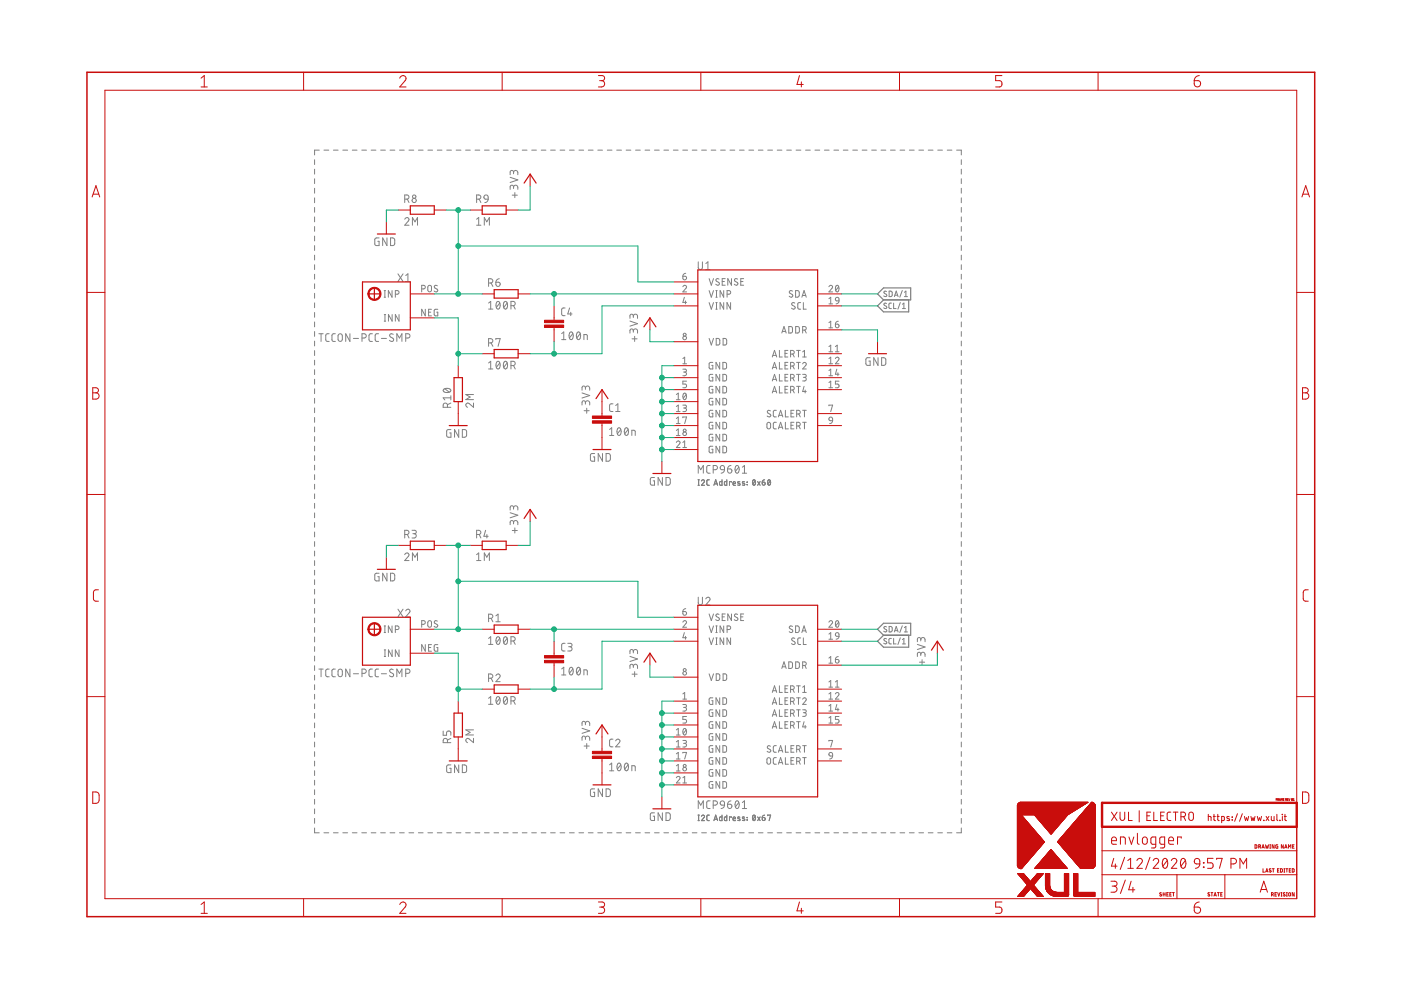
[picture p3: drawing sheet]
<svg xmlns="http://www.w3.org/2000/svg" width="297mm" height="210mm" viewBox="0 0 297 210" stroke-linecap="round" stroke-linejoin="round" font-family="sans-serif">
<g fill="none" stroke="#808080" stroke-width=".21">
<path d="M66.7 33.9v1M66.7 35.9v1M66.7 37.9v1M66.7 39.9v1.1M67.7 31.8h-1v1.1M68.7 31.8h1M70.7 31.8h1M72.7 31.8h1M74.7 31.8h1M76.7 31.8h1M78.7 31.8h1M80.7 31.8h1"/>
<path d="M82.7 31.8h1M84.7 31.8h1M86.7 31.8h1M88.7 31.8h1M90.7 31.8h1M92.7 31.8h1M94.7 31.8h1M96.7 31.8h1M98.7 31.8h1M100.7 31.8h1M102.7 31.8h1M104.7 31.8h1"/>
<path d="M106.7 31.8h1M108.2 37.6l1.6 .5-1.6 .6M108.7 31.8h1M108.9 39.7a.46 .46 0 0 1 .4-.4 .46 .46 0 0 1 .5 .4v.5M108.9 40v-.4a.36 .36 0 0 0-.4-.3 .36 .36 0 0 0-.3 .3v.6M108.9 36.6a.46 .46 0 0 1 .4-.5 .46 .46 0 0 1 .5 .5v.4M108.9 36.9v-.4a.36 .36 0 0 0-.4-.4 .36 .36 0 0 0-.3 .4v.5M110.7 31.8h1M112.7 31.8h1M114.7 31.8h1M116.7 31.8h1M118.7 31.8h1"/>
<path d="M120.7 31.8h1.1M122.7 31.8h1M124.7 31.8h1.1M126.7 31.8h1M128.8 31.8h1M130.7 31.8h1.1M132.8 31.8h1M134.7 31.8h1.1M136.8 31.8h1M138.8 31.8h1M140.8 31.8h1M142.8 31.8h1"/>
<path d="M144.8 31.8h1M146.8 31.8h1M148.8 31.8h1M150.8 31.8h1M152.8 31.8h1M154.8 31.8h1M156.8 31.8h1M158.8 31.8h1M160.8 31.8h1M162.8 31.8h1M164.8 31.8h1M166.8 31.8h1"/>
<path d="M168.8 31.8h1M170.8 31.8h1M172.8 31.8h1M174.8 31.8h1M176.8 31.8h1M178.8 31.8h1M180.8 31.8h1M182.8 31.8h1M184.8 31.8h1M186.8 31.8h1M188.8 31.8h1M190.8 31.8h1"/>
<path d="M192.8 31.8h1M194.8 31.8h1M196.8 31.8h1M198.8 31.8h1M200.8 31.8h1M202.8 31.8h1v1.1M203.8 33.9v1M203.8 35.9v1M203.8 37.9v1M203.8 39.9v1.1M66.7 42v1M66.7 44v1"/>
<path d="M66.7 46v1M66.7 48v1M66.7 50.1v1M66.7 52.1v1M66.7 54.1v1M66.7 56.1v1M66.7 58.1v1.1M80.4 50.4h-.6l-.3 .3v1.2l.2 .1 .7 .1v-.9h-.3M82 50.4v1.7l-.9-1.7v1.7M82.8 50.4l.6 .1 .3 .2v1.1l-.3 .2-.6 .1zM84.4 58.1l1 1.6M85.4 58.1l-1 1.6"/>
<path d="M85.8 46.5a.45 .45 0 0 1 .6-.3 .45 .45 0 0 1 .2 .7l-.8 .9h.9M85.8 42.2h.5a.44 .44 0 0 0 .4-.4 .44 .44 0 0 0-.4-.5h-.5v1.6M86 59.7h.9M86 58.4l.5-.3v1.6M86.4 42.2l.3 .7M87.4 47.8v-1.7l.6 .9 .5-.9v1.7M101 42.2h.5a.44 .44 0 0 0 .5-.4 .44 .44 0 0 0-.5-.5h-.5v1.6M101 46.5l.5-.4v1.7M101 47.8h1M101.6 42.2l.4 .7M102.7 47.8v-1.7l.5 .9 .6-.9v1.7M102.7 41.5l.4-.2 .3 .2 .1 .7-.8-.1-.1-.3z"/>
<path d="M103.5 42.2l-.3 .6-.4 .1M105.1 59.8h.6a.45 .45 0 0 1 .3 .5 .45 .45 0 0 1-.4 .4 .45 .45 0 0 1-.5-.4zM105.9 59.1l-.5 .1-.3 .6M108.6 41.4h1.1M109.2 40.8v1.1M144.8 58.6h.4a.39 .39 0 0 1 .4 .4 .39 .39 0 0 1-.4 .3 .39 .39 0 0 1-.4-.3zM145.4 58l-.5 .2-.1 .4M148 55.5v1.2a.44 .44 0 0 0 .5 .4 .44 .44 0 0 0 .4-.4v-1.2M149.6 55.9l.5-.4v1.6M149.6 57.1h.9M150.3 59.1l.5 1.4 .5-1.4M152.4 59.2l-.4-.1-.2 .3 .6 .5a.39 .39 0 0 1-.1 .6 .39 .39 0 0 1-.6-.2"/>
<path d="M153.1 59.7h.5M153.8 59.1h-.7v1.4h.7M155.1 59.1v1.4l-.8-1.4v1.4M156.4 59.2l-.5-.1-.2 .3 .1 .2 .5 .3a.35 .35 0 0 1 0 .5 .35 .35 0 0 1-.5 0l-.1-.1M157.1 59.7h.4M157.7 59.1h-.6v1.4h.6M203.8 42v1M203.8 44v1M203.8 46v1M203.8 48v1M203.8 50.1v1M203.8 52.1v1"/>
<path d="M203.8 54.1v1M203.8 56.1v1M203.8 58.1v1.1M66.7 60.2v1M66.7 62.2v1M66.7 64.2v1M66.7 66.3v1M66.7 68.3v1M66.7 70.3v1M66.7 72.3v1M66.7 74.3v1.1M66.7 76.4v1"/>
<path d="M66.7 78.4v1M67.6 70.8h.9M68.1 70.8v1.6M69.8 70.8h-.5l-.2 .3v1.1l.2 .2h.5M71.1 70.8h-.5l-.2 .3v1.1l.2 .2h.5M71.8 70.9l.3-.1 .4 .1 .1 1a.46 .46 0 0 1-.5 .5 .46 .46 0 0 1-.4-.5zM74.2 70.8v1.6l-.9-1.6v1.6M74.9 71.8h1.1M76.8 71.7h.4a.46 .46 0 0 0 .5-.5 .46 .46 0 0 0-.5-.4h-.4v1.6M79 70.8h-.5l-.3 .3 .1 1.2 .7 .1M80.3 70.8h-.5l-.3 .3 .1 1.1 .2 .2h.5M80.9 71.8h1"/>
<path d="M81.4 63h.3M81.4 61.6h.3M81.5 68.1h.3M81.5 66.7h.3M81.6 61.6v1.4M81.6 66.7v1.4M83.1 61.6v1.4l-.8-1.4v1.4M83.1 66.7v1.4l-.7-1.4v1.4M83.4 70.9l-.2-.1a.38 .38 0 0 0-.5 .1 .38 .38 0 0 0 .1 .5l.5 .3a.44 .44 0 0 1-.1 .7 .44 .44 0 0 1-.6-.2M83.8 62.4h.4a.38 .38 0 0 0 .4-.4 .38 .38 0 0 0-.4-.4h-.4v1.4M84.1 72.4v-1.6l.6 .9 .5-.9v1.6M84.6 66.7v1.4l-.8-1.4v1.4"/>
<path d="M86 71.7h.5a.46 .46 0 0 0 .4-.5 .46 .46 0 0 0-.4-.4h-.5v1.6M89.4 61.3h.4a.38 .38 0 0 0 .4-.4 .38 .38 0 0 0-.4-.4h-.4v1.4M90.2 65.6v1.4l-.8-1.4v1.4M90.8 60.6h.6l.1 .9a.39 .39 0 0 1-.4 .4 .39 .39 0 0 1-.4-.4zM90.9 66.2h.4M91.5 65.6h-.6v1.4h.6M92.7 60.6l-.4-.1-.2 .3v.2l.5 .3a.38 .38 0 0 1 0 .6 .38 .38 0 0 1-.6-.2M92.8 65.6h-.6l-.1 .2v.9l.1 .3h.6v-.8h-.2M103.6 60h.4a.46 .46 0 0 0 .5-.4 .46 .46 0 0 0-.5-.5h-.4v1.6M103.6 72.7h.4a.46 .46 0 0 0 .5-.4 .46 .46 0 0 0-.5-.5h-.4v1.6M103.6 64.3l.4-.4v1.6M103.6 77l.4-.4v1.6"/>
<path d="M103.6 65.5h.9M103.6 78.2h.9M104.1 60l.4 .7M104.1 72.7l.4 .7M105.1 72v-.2h.9l-.4 1.6M105.3 64l.3-.1a.97 .97 0 0 1 0 1.6 1.02 1.02 0 0 1-.3-1.5zM105.3 76.7l.3-.1a.97 .97 0 0 1 0 1.6 1.02 1.02 0 0 1-.3-1.5zM106 64.3l-.8 .9M106 77l-.8 .9M106.9 64l.3-.1a.97 .97 0 0 1 0 1.6 1.02 1.02 0 0 1-.3-1.5zM106.9 76.7l.3-.1a.97 .97 0 0 1 0 1.6 1.02 1.02 0 0 1-.3-1.5zM107.5 64.3l-.7 .9"/>
<path d="M107.5 77l-.7 .9M108.3 64.8h.5a.46 .46 0 0 0 .4-.4 .46 .46 0 0 0-.4-.5h-.5v1.6M108.3 77.5h.5a.46 .46 0 0 0 .4-.4 .46 .46 0 0 0-.4-.5h-.5v1.6M108.9 64.8l.3 .7M108.9 77.5l.3 .7M119.1 70.7l.4-.3v1.6M119.1 72h.9M119.8 65.3h-.5l-.2 .4v1l.2 .2h.5M120.8 65.3l-.4 1.3h.9M120.8 70.5l.3-.1a.97 .97 0 0 1 0 1.6 1.02 1.02 0 0 1-.3-1.5zM121 66.2v.7M121.5 70.7l-.8 .9"/>
<path d="M122.4 70.5l.3-.1a.97 .97 0 0 1 0 1.6 1.02 1.02 0 0 1-.3-1.5zM123 70.7l-.7 .9M123.8 72v-1.1l.7 .2v.9M133.6 68.1l1.6 .5-1.6 .6M134 71.8h1.1M134.3 70.2a.44 .44 0 0 1 .4-.5 .44 .44 0 0 1 .5 .5v.4M134.3 70.4v-.3a.36 .36 0 0 0-.4-.4 .36 .36 0 0 0-.3 .4v.5M134.3 67.1a.44 .44 0 0 1 .4-.5 .44 .44 0 0 1 .5 .5v.4M134.3 67.3v-.3a.36 .36 0 0 0-.4-.4 .36 .36 0 0 0-.3 .4v.5M134.6 71.3v1.1M144.8 60.8a.38 .38 0 0 1 .5-.3 .38 .38 0 0 1 .1 .6l-.6 .8h.8M144.8 78.3h.6l.1 .2-.1 .3-.5 .1"/>
<path d="M144.8 76l.4-.3v1.4M144.8 77.1h.8M145.1 63l-.3 1.1h.8M145.2 78.9a.39 .39 0 0 1 .4 .4 .39 .39 0 0 1-.4 .4h-.4M145.3 63.8v.6M150.3 61.6l.5 1.4 .5-1.4M150.3 64.2l.5 1.4 .5-1.4M150.3 71.8l.5 1.4 .5-1.4M151.1 76.8h-.4l-.3 .2-.1 .9 .2 .3h.6v-.7h-.2M151.1 79.4h-.4l-.3 .2-.1 .9 .2 .3h.6v-.8h-.2M151.8 63h.3M151.8 61.6h.3"/>
<path d="M151.8 65.6h.3M151.8 64.2h.3M151.8 71.8h.6l.2 .2v.9l-.2 .2-.6 .1zM151.9 61.6v1.4M151.9 64.2v1.4M152.6 76.8v1.4l-.8-1.4v1.4M152.6 79.4v1.4l-.8-1.4v1.4M153.3 76.8l.5 .1 .2 .2v.9l-.2 .2h-.5zM153.3 79.4h.5l.2 .2v.9l-.2 .3h-.5zM153.3 71.8h.5l.3 .2v.9l-.3 .2-.5 .1zM153.4 61.6v1.4l-.7-1.4v1.4M153.4 64.2v1.4l-.7-1.4v1.4"/>
<path d="M154.2 62.4h.3a.38 .38 0 0 0 .4-.4 .38 .38 0 0 0-.4-.4h-.3v1.4M154.9 64.2v1.4l-.8-1.4v1.4M163.7 75.7l.5-1.4 .5 1.4M163.7 78.2l.5-1.4 .5 1.4M163.9 75.4h.7M163.9 77.9h.7M165.2 76.8v1.4h.7M165.2 74.3v1.4h.7M165.2 79.4v1.4h.7M165.8 70.6l.4-1.4 .5 1.4M165.9 70.3h.7M166.4 77.5h.5"/>
<path d="M166.4 74.9h.5M167 76.8h-.6v1.4h.6M167 74.3h-.6v1.4h.6M167 79.4h-.6v1.4h.6M167.2 69.2l.6 .1 .2 .2v.9l-.2 .2h-.6zM167.6 75.1h.4a.39 .39 0 0 0 .4-.4 .39 .39 0 0 0-.4-.4h-.4v1.4M167.6 77.6h.4a.39 .39 0 0 0 .4-.4 .39 .39 0 0 0-.4-.4h-.4v1.4M168 61.7l-.5-.1-.2 .3 .6 .5a.33 .33 0 0 1 .1 .5 .33 .33 0 0 1-.4 .1l-.3-.2M168.1 75.1l.3 .6M168.1 77.6l.3 .6M168.5 64.3l-.5-.1-.1 .3 .1 .2 .4 .3a.35 .35 0 0 1 .1 .5 .35 .35 0 0 1-.5-.1l-.2-.1M168.7 61.6h.5l.2 .2 .1 .8-.3 .4h-.5z"/>
<path d="M168.7 69.2l.5 .1 .3 .2v.9l-.3 .2h-.5zM168.9 76.8h.8M168.9 79.4h.8M168.9 74.3h.8M169.3 74.3v1.4M169.3 76.8v1.4M169.3 79.4v1.4M169.8 64.2h-.5l-.2 .3 .1 .9 .6 .2M170 63l.5-1.4 .4 1.4M170.1 62.7h.7M170.2 77.2a.38 .38 0 0 1 .5-.3 .38 .38 0 0 1 .1 .6l-.6 .7h.7M170.2 79.4h.4l.3 .2-.1 .4h-.5"/>
<path d="M170.2 70h.4a.38 .38 0 0 0 .3-.4 .38 .38 0 0 0-.3-.4h-.4v1.4M170.2 74.6l.4-.3v1.4M170.2 75.7h.7M170.3 64.2v1.4h.6M170.6 70l.3 .6M175.7 60.8a.38 .38 0 0 1 .6-.3 .38 .38 0 0 1 .1 .6l-.7 .8h.8M175.7 63.3l.4-.3v1.4M175.7 68.4l.4-.3v1.4M175.7 73.5l.4-.3v1.4M175.7 76l.4-.3v1.4M175.7 78.6l.4-.3v1.4M175.7 77.1h.8"/>
<path d="M175.7 79.7h.8M175.7 74.6h.8M175.7 69.5h.8M175.7 64.4h.8M177.1 76a.38 .38 0 0 1 .6-.2 .38 .38 0 0 1 .1 .5l-.7 .8h.8M177.1 68.7h.5a.39 .39 0 0 1 .3 .5 .39 .39 0 0 1-.4 .3 .39 .39 0 0 1-.4-.4zM177.1 73.5l.4-.3v1.4M177.1 74.6h.8M177.2 63.1h.6l.1 .7-.7-.1zM177.3 60.6l.2-.1a.83 .83 0 0 1 0 1.4 .88 .88 0 0 1-.2-1.3zM177.4 78.3l-.3 1.1h.8M177.7 79v.7"/>
<path d="M177.7 68.1l-.3 .1-.3 .5M177.8 60.8l-.6 .8M177.9 63.8l-.1 .4-.5 .2M184.5 75.8l-.7 .1-.2 .2v1l.2 .3 .7 .1v-.9h-.3M186.2 75.8v1.7l-.9-1.7v1.7M186.9 75.8l.6 .1 .3 .2v1.1l-.3 .2-.6 .1zM188 61.8l-.3-.1-.3 .2v.2l.5 .3a.32 .32 0 0 1-.1 .5 .32 .32 0 0 1-.4-.2M188 64.4l-.3-.1-.3 .1v.2l.5 .3a.32 .32 0 0 1-.1 .6 .32 .32 0 0 1-.4-.2M188.5 61.7h.5l.1 .2 .1 .7-.2 .3h-.5zM189 64.3h-.4l-.1 .2v.8l.5 .1M189.5 64.3v1.1h.5M189.6 62.9l.4-1.2 .4 1.2"/>
<path d="M189.7 62.6h.6M190.9 64.1l-.5 1.5M191.3 61.6l-.5 1.4M191.3 64.5l.3-.2v1.1M191.3 65.4h.7M191.7 62l.4-.3v1.2M191.7 62.9h.7M203.8 60.2v1M203.8 62.2v1M203.8 64.2v1M203.8 66.3v1M203.8 68.3v1"/>
<path d="M203.8 70.3v1M203.8 72.3v1M203.8 74.3v1.1M203.8 76.4v1M203.8 78.4v1M66.7 80.4v1M66.7 82.4v1.1M66.7 84.5v1M66.7 86.5v1M66.7 88.5v1M66.7 90.5v1.1M66.7 92.6v1"/>
<path d="M66.7 94.6v1M66.7 96.6v1M66.7 98.6v1.1M94.1 82.5a.9 .9 0 0 1 1.5 .4 1.05 1.05 0 0 1-1.6-.1zM94.3 82.4l.9 .7M94.9 86.4v-.5a.46 .46 0 0 0-.5-.5 .46 .46 0 0 0-.4 .5v.5h1.6M95.6 83.9v.9M95.6 85.4l-.7 .4M95.6 84.3h-1.6l.3 .5M95.6 91.1h-.7l-.2 .2v1.1l.2 .3h.7v-.9h-.3M97.3 91.1v1.6l-.9-1.6v1.6M98 91.1h.7l.2 .3v1l-.2 .3h-.7z"/>
<path d="M100.4 85.4v1l-.9-.8a.45 .45 0 0 0-.7 .1 .45 .45 0 0 0 .3 .7M100.4 83.7h-1.6l.9 .5-.9 .5h1.6M123.4 83.3l1.6 .6-1.6 .5M123.8 87.1h1.1M124.1 85.4a.46 .46 0 0 1 .5-.4 .46 .46 0 0 1 .4 .4v.5M124.1 85.7v-.4a.36 .36 0 0 0-.3-.3 .36 .36 0 0 0-.4 .3v.6M124.1 82.3a.46 .46 0 0 1 .5-.5 .46 .46 0 0 1 .4 .5v.4M124.1 82.5v-.3a.36 .36 0 0 0-.3-.4 .36 .36 0 0 0-.4 .4v.5M124.4 86.6v1M126.1 96.2h-.7l-.2 .2v1l.2 .3 .7 .1v-.9h-.3M127.7 96.2v1.6l-.9-1.6v1.6M128.5 96.2h.6l.3 .2v.9l-.3 .4-.6 .1z"/>
<path d="M129.2 91.1l.5-.4v1.6M129.2 92.3h.9M130 85.6h-.5l-.3 .4 .1 1 .2 .2h.5M130.5 87.2h.9M130.5 86l.5-.4v1.6M131 90.8l.3-.1a.97 .97 0 0 1 0 1.6 1.03 1.03 0 0 1-.3-1.5zM131.6 91.1l-.7 .9M132.6 90.8l.2-.1a.97 .97 0 0 1 0 1.6 1.03 1.03 0 0 1-.2-1.5zM133.2 91.1l-.7 .9M134 92.3v-1.1l.6 .2 .1 .9M143.4 93.8a.38 .38 0 0 1 .5-.3 .38 .38 0 0 1 .2 .6l-.7 .8h.8M143.4 92.4h.8"/>
<path d="M143.4 84.8h.8M143.4 83.7l.4-.3v1.4M143.4 86.2l.4-.3v1.4M143.4 88.7l.4-.3v1.4M143.4 91.3l.4-.3v1.4M143.4 87.3h.8M143.4 89.8h.8M144.8 85.9h.6l.1 .2-.1 .4h-.5M144.8 93.8l.4-.3v1.4M144.8 88.6v-.2h.8l-.4 1.4M144.8 94.9h.8M144.9 83.4h.2a.69 .69 0 0 1 .5 .6 .69 .69 0 0 1-.5 .7l-.3-.4z"/>
<path d="M145.2 86.5a.38 .38 0 0 1 .4 .4 .38 .38 0 0 1-.4 .4h-.4M145.5 83.7l-.6 .7M145.6 80.8h-.8v.6h.4a.4 .4 0 0 1 .4 .4 .4 .4 0 0 1-.4 .4h-.4M150.6 98.7h-.5l-.3 .4 .1 1 .2 .2h.5M151.1 81.9h-.6l-.1 .2-.1 .9 .2 .3h.6v-.8h-.2M151.1 84.5h-.6l-.1 .1-.1 1 .2 .2 .6 .1v-.8h-.2M151.1 87h-.6l-.1 .2-.1 .9 .2 .3h.6v-.8h-.2M151.1 89.5l-.6 .1-.1 .1-.1 .9 .2 .3h.6v-.7h-.2M151.1 92.1h-.6l-.1 .2-.1 .9 .2 .3h.6v-.8h-.2M151.1 94.6h-.6l-.1 .2-.1 .9 .2 .3h.6v-.8h-.2M151.2 99.6h.5a.44 .44 0 0 0 .4-.5 .44 .44 0 0 0-.4-.4h-.5v1.6M152.6 81.9v1.4l-.8-1.4v1.4"/>
<path d="M152.6 84.5v1.4l-.8-1.4v1.4M152.6 87v1.4l-.8-1.4v1.4M152.6 89.5v1.4l-.8-1.4v1.4M152.6 92.1v1.4l-.8-1.4v1.4M152.6 94.6v1.4l-.8-1.4v1.4M152.8 98.8l.4-.1 .3 .1 .1 .8-.8-.1-.1-.4zM153.3 81.9l.5 .1 .2 .2v.9l-.2 .2h-.5zM153.3 84.5h.5l.2 .2v.9l-.2 .2-.5 .1zM153.3 87h.5l.2 .2v1l-.2 .2h-.5zM153.3 89.5l.5 .1 .2 .2v.9l-.2 .2h-.5zM153.3 92.1h.5l.2 .2v.9l-.2 .3h-.5zM153.3 94.6l.5 .1 .2 .2v.9l-.2 .2h-.5z"/>
<path d="M153.6 99.6l-.1 .4-.6 .3M154.3 99.4h.5a.45 .45 0 0 1 .4 .5 .45 .45 0 0 1-.5 .4 .45 .45 0 0 1-.4-.4zM155 98.7l-.4 .1-.3 .6M156 98.8l.3-.1a.95 .95 0 0 1 0 1.6 1.06 1.06 0 0 1-.3-1.5zM156.6 99.1l-.7 .8M157.4 99.1l.4-.4v1.6M162.7 89.7l.3-.2 .3 .2 .1 .9a.39 .39 0 0 1-.4 .3 .39 .39 0 0 1-.4-.3zM163.3 87.1a.35 .35 0 0 0-.5 0 .35 .35 0 0 0 0 .5l.5 .2a.32 .32 0 0 1 .1 .5 .32 .32 0 0 1-.5 .1l-.3-.2M163.7 80.8l.5-1.4 .5 1.4M163.7 83.3l.5-1.4 .5 1.4M163.9 80.4h.7M163.9 83h.7"/>
<path d="M164.6 87h-.5l-.1 .3v.9l.1 .2h.5M164.6 89.5l-.5 .1-.1 .3v.8l.1 .2h.5M165 88.4l.5-1.4 .5 1.4M165 90.9l.5-1.4 .5 1.4M165.1 88.1h.7M165.1 90.6h.7M165.2 81.9v1.4h.7M166.4 80h.5M166.4 82.5h.5M166.5 87v1.4h.7M166.5 89.5v1.4h.7M167 81.9h-.6v1.4h.6"/>
<path d="M167.6 80.2h.4a.39 .39 0 0 0 .4-.4 .39 .39 0 0 0-.4-.4h-.4v1.4M167.6 82.7h.4a.39 .39 0 0 0 .4-.4 .39 .39 0 0 0-.4-.4h-.4v1.4M167.7 87.6h.5M167.7 90.2h.5M168.1 80.2l.3 .6M168.1 82.7l.3 .6M168.3 87h-.6v1.4h.6M168.3 89.5h-.6v1.4h.6M168.9 81.9h.8M168.9 87.8h.4a.39 .39 0 0 0 .4-.4 .39 .39 0 0 0-.4-.4h-.4v1.4M168.9 90.3h.4a.39 .39 0 0 0 .4-.4 .39 .39 0 0 0-.4-.4h-.4v1.4M169.3 81.9v1.4"/>
<path d="M169.4 87.8l.3 .6M169.4 90.3l.3 .6M170.2 87h.7M170.2 89.5h.7M170.5 81.9l-.3 1.1h.7M170.6 80a.38 .38 0 0 1 .3 .4 .38 .38 0 0 1-.3 .4h-.4M170.6 87v1.4M170.6 89.5v1.4M170.7 82.7v.6M175.7 86v-.1h.8l-.4 1.4M175.7 81.1l.4-.3v1.4M175.7 82.2h.8"/>
<path d="M175.9 88.5l.2-.1 .3 .1 .1 .7-.7-.1zM176.5 89.2l-.2 .5-.4 .1M177.9 80.8h-.8v.6h.5a.4 .4 0 0 1 .3 .4 .4 .4 0 0 1-.3 .4h-.5M203.8 80.4v1M203.8 82.4v1.1M203.8 84.5v1M203.8 86.5v1M203.8 88.5v1M203.8 90.5v1.1M203.8 92.6v1M203.8 94.6v1M203.8 96.6v1"/>
<path d="M203.8 98.6v1.1M66.7 100.6v1.1M66.7 102.7v1M66.7 104.7v1M66.7 106.7v1.1M66.7 108.8v1M66.7 110.8v1M66.7 112.8v1M66.7 114.8v1M66.7 116.8v1.1M66.7 118.9v1M85.8 117.6a.44 .44 0 0 1 .6-.3 .44 .44 0 0 1 .2 .7l-.8 .9h.9"/>
<path d="M85.8 113.3h.5a.44 .44 0 0 0 .4-.4 .44 .44 0 0 0-.4-.5h-.5v1.7M86.4 113.3l.3 .8M87.4 112.4h.5a.36 .36 0 0 1 .4 .4 .36 .36 0 0 1-.4 .4h-.4M87.4 118.9v-1.7l.6 .9 .5-.9v1.7M87.8 113.2a.46 .46 0 0 1 .5 .4 .46 .46 0 0 1-.5 .5h-.4M101 113.3h.5a.44 .44 0 0 0 .5-.4 .44 .44 0 0 0-.5-.5h-.5v1.7M101 118.9h1M101 117.6l.5-.4v1.7M101.6 113.3l.4 .8M102.7 118.9v-1.7l.5 .9 .6-.9v1.7M103 112.4l-.4 1.3h.9M103.2 113.3v.8"/>
<path d="M108.2 108.7l1.6 .5-1.6 .6M108.6 112.5h1.1M108.9 110.8a.46 .46 0 0 1 .4-.4 .46 .46 0 0 1 .5 .4v.5M108.9 111.1v-.4a.36 .36 0 0 0-.4-.3 .36 .36 0 0 0-.3 .3v.6M108.9 107.7a.46 .46 0 0 1 .4-.5 .46 .46 0 0 1 .5 .5v.4M108.9 107.9v-.3a.36 .36 0 0 0-.4-.4 .36 .36 0 0 0-.3 .4v.5M109.2 111.9v1.1M138.8 101.2l-.7 .1-.2 .2v1l.2 .3 .7 .1v-.9h-.3M140.4 101.2v1.7l-.9-1.7v1.7M141.2 101.2l.6 .1 .3 .2v.9l-.3 .4-.6 .1zM148 102.9h.3M148 101.7h.3"/>
<path d="M148 100.3v-1.6l.6 .9 .5-.9v1.6M148.1 101.7v1.2M148.7 102a.32 .32 0 0 1 .5-.3 .32 .32 0 0 1 .1 .5l-.6 .7h.7M150.4 101.7h-.4l-.1 .3v.7l.5 .2M151.4 102.9l.3-1.2 .4 1.2M151.5 102.6h.5M153.1 101.7v1.2l-.4-.1-.1-.6 .5-.1M154.1 101.7v1.2l-.4-.1-.1-.6 .5-.1M155 102.2v-.1h-.3v.8M155.4 102.5h.5a.27 .27 0 0 0-.1-.4 .27 .27 0 0 0-.4 .3v.4l.5 .1M156.9 102.2l-.3-.1-.2 .2 .5 .3v.2h-.5M157.4 100.3h.9"/>
<path d="M157.9 102.2l-.3-.1-.2 .2 .5 .5h-.5M158.4 102.2h.1M158.4 102.7h.1M159.7 101.8l.1-.1a.6 .6 0 0 1 .4 .6 .6 .6 0 0 1-.4 .6l-.3-.6zM160.1 102l-.5 .6M160.6 102.1l.6 .8M161.2 102.1l-.6 .8M161.6 102.2h.4a.32 .32 0 0 1 .3 .4 .32 .32 0 0 1-.4 .3 .32 .32 0 0 1-.3-.3zM162.1 101.7l-.3 .2-.2 .3M162.9 101.8l.1-.1a.6 .6 0 0 1 .4 .6 .6 .6 0 0 1-.4 .6l-.2-.6zM163.3 102l-.5 .6M203.8 100.6v1.1"/>
<path d="M203.8 102.7v1M203.8 104.7v1M203.8 106.7v1.1M203.8 108.8v1M203.8 110.8v1M203.8 112.8v1M203.8 114.8v1M203.8 116.8v1.1M203.8 118.9v1M66.7 120.9v1M66.7 122.9v1.1M66.7 124.9v1.1"/>
<path d="M66.7 127v1M66.7 129v1M66.7 131v1M66.7 133.1v1M66.7 135.1v1M66.7 137.1v1M66.7 139.1v1M80.4 121.5h-.6l-.3 .3v1.2l.2 .1 .7 .1v-.9h-.3M81.4 134.1h.3M81.4 132.7h.3M81.5 139.2h.3M81.5 137.8h.3"/>
<path d="M81.6 132.7v1.4M81.6 137.8v1.4M82 121.5v1.7l-.9-1.7v1.7M82.8 121.5l.6 .1 .3 .2v1.1l-.3 .2-.6 .1zM83.1 132.7v1.4l-.8-1.4v1.4M83.1 137.8v1.4l-.7-1.4v1.4M83.8 133.5h.4a.38 .38 0 0 0 .4-.4 .38 .38 0 0 0-.4-.4h-.4v1.4M84.4 129.2l1 1.6M84.6 137.8v1.4l-.8-1.4v1.4M85.4 129.2l-1 1.6M86 129.5a.45 .45 0 0 1 .7-.3 .45 .45 0 0 1 .1 .7l-.8 .9h.9M89.4 132.4h.4a.39 .39 0 0 0 .4-.4 .39 .39 0 0 0-.4-.4h-.4v1.4"/>
<path d="M90.2 136.7v1.4l-.8-1.4v1.4M90.8 131.7h.6l.1 .9a.39 .39 0 0 1-.4 .4 .39 .39 0 0 1-.4-.4zM90.9 137.3h.4M91.5 136.7h-.6v1.4h.6M92.7 131.7l-.4-.1-.2 .3 .5 .5a.38 .38 0 0 1 0 .6 .38 .38 0 0 1-.6-.2M92.8 136.7h-.6l-.1 .2v.9l.1 .2 .6 .1v-.8h-.2M103.6 131.1h.4a.44 .44 0 0 0 .5-.4 .44 .44 0 0 0-.5-.5h-.4v1.6M103.6 135.4l.4-.4v1.6M103.6 136.6h.9M104.1 131.1l.4 .7M105.1 130.6l.5-.4v1.6M105.1 131.8h.9"/>
<path d="M105.3 135.1l.3-.1a.97 .97 0 0 1 0 1.6 1.02 1.02 0 0 1-.3-1.5zM106 135.4l-.8 .9M106.9 135.1l.3-.1a.97 .97 0 0 1 0 1.6 1.02 1.02 0 0 1-.3-1.5zM107.5 135.4l-.7 .9M108.3 135.9h.5a.46 .46 0 0 0 .4-.4 .46 .46 0 0 0-.4-.5h-.5v1.6M108.9 135.9l.3 .7M119.8 136.4h-.5l-.2 .4v1l.2 .2h.5M120.4 136.4h.5a.36 .36 0 0 1 .4 .4 .36 .36 0 0 1-.4 .3h-.3M120.8 137.1a.46 .46 0 0 1 .5 .5 .46 .46 0 0 1-.5 .4h-.4M133.6 139.2l1.6 .5-1.6 .6M134.3 138.2a.44 .44 0 0 1 .4-.5 .44 .44 0 0 1 .5 .5v.4M134.3 138.4v-.3a.36 .36 0 0 0-.4-.4 .36 .36 0 0 0-.3 .4v.5"/>
<path d="M144.8 131.9a.38 .38 0 0 1 .5-.3 .38 .38 0 0 1 .1 .6l-.6 .8h.8M144.8 129.7h.4a.39 .39 0 0 1 .4 .4 .39 .39 0 0 1-.4 .3 .39 .39 0 0 1-.4-.3zM145.1 134.1l-.3 1.1h.8M145.3 134.9v.6M145.4 129.1l-.5 .2-.1 .4M148 126.6v1.2a.44 .44 0 0 0 .5 .4 .44 .44 0 0 0 .4-.4v-1.2M149.6 127a.45 .45 0 0 1 .7-.3 .45 .45 0 0 1 .1 .7l-.8 .8h.9M150.3 132.7l.5 1.4 .5-1.4M150.3 135.3l.5 1.4 .5-1.4M150.3 130.2l.5 1.4 .5-1.4M151.8 136.7h.3M151.8 134.1h.3"/>
<path d="M151.8 132.7h.3M151.8 135.3h.3M151.9 132.7v1.4M151.9 135.3v1.4M152.4 130.3l-.4-.1-.2 .3 .6 .5a.39 .39 0 0 1-.1 .6 .39 .39 0 0 1-.6-.2M153.1 130.8h.5M153.4 132.7v1.4l-.7-1.4v1.4M153.4 135.3v1.4l-.7-1.4v1.4M153.8 130.2h-.7v1.4h.7M154.2 133.5h.3a.38 .38 0 0 0 .4-.4 .38 .38 0 0 0-.4-.4h-.3v1.4M154.9 135.3v1.4l-.8-1.4v1.4M155.1 130.2v1.4l-.8-1.4v1.4"/>
<path d="M156.4 130.3l-.5-.1-.2 .3 .1 .2 .5 .3a.38 .38 0 0 1-.1 .6 .38 .38 0 0 1-.5-.2M157.1 130.8h.4M157.7 130.2h-.6v1.4h.6M168 132.8l-.5-.1-.2 .3 .6 .5a.33 .33 0 0 1 .1 .5 .33 .33 0 0 1-.4 .1l-.3-.2M168.5 135.4l-.5-.1-.1 .3 .1 .2 .4 .3a.39 .39 0 0 1 0 .6 .39 .39 0 0 1-.6-.2M168.7 132.7h.5l.2 .2 .1 .8-.3 .4h-.5zM169.8 135.3h-.5l-.2 .3 .1 .9 .1 .1 .5 .1M170 134.1l.5-1.4 .4 1.4M170.1 133.8h.7M170.3 135.3v1.4h.6M175.7 131.9a.38 .38 0 0 1 .6-.3 .38 .38 0 0 1 .1 .6l-.7 .8h.8M175.7 134.5l.4-.4v1.4"/>
<path d="M175.7 139.5l.4-.3v1.4M175.7 135.5h.8M177.1 139.8h.5a.39 .39 0 0 1 .3 .5 .39 .39 0 0 1-.4 .3 .39 .39 0 0 1-.4-.4zM177.2 134.2h.6l.1 .7-.7-.1zM177.3 131.7l.2-.1a.83 .83 0 0 1 0 1.4 .88 .88 0 0 1-.2-1.3zM177.7 139.2l-.3 .1-.3 .5M177.8 131.9l-.6 .8M177.9 134.9l-.1 .4-.5 .2M188 132.9l-.3-.1-.3 .2v.2l.5 .3a.32 .32 0 0 1-.1 .5 .32 .32 0 0 1-.4-.2M188 135.5l-.3-.1-.3 .1v.3l.5 .2a.32 .32 0 0 1-.1 .5 .32 .32 0 0 1-.4-.1M188.5 132.8h.5l.2 .3v.6l-.2 .3h-.5zM189 135.4h-.4l-.1 .2v.8l.5 .1"/>
<path d="M189.5 135.4v1.1h.5M189.6 134l.4-1.2 .4 1.2M189.7 133.7h.6M190.9 135.2l-.5 1.5M191.3 132.7l-.5 1.4M191.3 136.5h.7M191.3 135.6l.3-.2v1.1M191.7 134h.7M191.7 133.1l.4-.3v1.2M194.5 136.6l1.6 .6-1.6 .5M195.2 138.7a.46 .46 0 0 1 .5-.4 .46 .46 0 0 1 .4 .4v.5M195.2 139v-.4a.36 .36 0 0 0-.3-.3 .36 .36 0 0 0-.4 .3v.6"/>
<path d="M195.2 135.6a.46 .46 0 0 1 .5-.4 .46 .46 0 0 1 .4 .4v.5M195.2 135.9v-.4a.36 .36 0 0 0-.3-.3 .36 .36 0 0 0-.4 .3v.6M195.5 139.9v1M203.8 120.9v1M203.8 122.9v1.1M203.8 124.9v1.1M203.8 127v1M203.8 129v1M203.8 131v1M203.8 133.1v1M203.8 135.1v1M203.8 137.1v1"/>
<path d="M203.8 139.1v1M66.7 141.1v1.1M66.7 143.2v1M66.7 145.2v1M66.7 147.2v1M66.7 149.2v1.1M66.7 151.3v1M66.7 153.3v1M66.7 155.3v1M66.7 157.3v1.1M66.7 159.4v1M67.6 141.9h.9"/>
<path d="M68.1 141.9v1.6M69.8 141.9l-.6 .1-.1 .2v1.1l.2 .2h.5M71.1 141.9h-.5l-.2 .3v1.1l.2 .2h.5M71.8 142l.3-.1 .4 .1 .1 1a.46 .46 0 0 1-.5 .5 .46 .46 0 0 1-.4-.5zM74.2 141.9v1.6l-.9-1.6v1.6M74.9 142.9h1.1M76.8 142.8h.4a.46 .46 0 0 0 .5-.5 .46 .46 0 0 0-.5-.4h-.4v1.6M79 141.9l-.7 .1-.1 .2 .1 1.2 .7 .1M80.3 141.9h-.5l-.3 .3 .1 1.1 .2 .2h.5M80.9 142.9h1M83.4 142l-.2-.1a.38 .38 0 0 0-.5 .1 .38 .38 0 0 0 .1 .5l.5 .3a.44 .44 0 0 1-.1 .7 .44 .44 0 0 1-.6-.2M84.1 143.5v-1.6l.6 .9 .5-.9v1.6"/>
<path d="M86 142.8h.5a.46 .46 0 0 0 .4-.5 .46 .46 0 0 0-.4-.4h-.5v1.6M94 155v.9h.7v-.5a.46 .46 0 0 1 .4-.4 .46 .46 0 0 1 .5 .4v.5M94.9 157.5v-.5a.46 .46 0 0 0-.5-.5 .46 .46 0 0 0-.4 .5v.5h1.6M95.6 156.5l-.7 .4M100.4 156.5v1l-.9-.8a.44 .44 0 0 0-.7 .1 .44 .44 0 0 0 .3 .7M100.4 154.7h-1.6l.9 .6-.9 .5h1.6M103.6 143.8h.4a.46 .46 0 0 0 .5-.4 .46 .46 0 0 0-.5-.5h-.4v1.6M103.6 148.1l.4-.4v1.6M103.6 149.3h.9M104.1 143.8l.4 .7M105.1 143.3a.45 .45 0 0 1 .7-.4 .45 .45 0 0 1 .1 .7l-.8 .9h.9M105.3 147.8l.3-.1a.97 .97 0 0 1 0 1.6 1.02 1.02 0 0 1-.3-1.5z"/>
<path d="M106 148.1l-.8 .9M106.9 147.8l.3-.1a.97 .97 0 0 1 0 1.6 1.02 1.02 0 0 1-.3-1.5zM107.5 148.1l-.7 .9M108.3 148.6h.5a.46 .46 0 0 0 .4-.4 .46 .46 0 0 0-.4-.5h-.5v1.6M108.9 148.6l.3 .7M119.1 141.8l.4-.3v1.6M119.1 143.1h.9M120.8 141.6l.3-.1a.97 .97 0 0 1 0 1.6 1.02 1.02 0 0 1-.3-1.5zM121.5 141.8l-.8 .9M122.4 141.6l.3-.1a.97 .97 0 0 1 0 1.6 1.02 1.02 0 0 1-.3-1.5zM123 141.8l-.7 .9M123.4 154.4l1.6 .6-1.6 .5"/>
<path d="M123.8 143.1v-1.1l.7 .2v.9M123.8 158.2h1.1M124.1 156.5a.46 .46 0 0 1 .5-.4 .46 .46 0 0 1 .4 .4v.5M124.1 156.8v-.4a.36 .36 0 0 0-.3-.3 .36 .36 0 0 0-.4 .3v.6M124.1 153.4a.46 .46 0 0 1 .5-.5 .46 .46 0 0 1 .4 .5v.4M124.1 153.7v-.4a.36 .36 0 0 0-.3-.4 .36 .36 0 0 0-.4 .4v.5M124.4 157.6v1.1M130 156.7h-.5l-.3 .4 .1 1 .2 .2h.5M130.5 157.1a.45 .45 0 0 1 .7-.4 .45 .45 0 0 1 .1 .7l-.8 .9h.9M134 142.9h1.1M134.3 141.3a.44 .44 0 0 1 .4-.5 .44 .44 0 0 1 .5 .5v.4M134.3 141.5v-.3a.36 .36 0 0 0-.4-.4 .36 .36 0 0 0-.3 .4v.5"/>
<path d="M134.6 142.4v1.1M143.4 155.9h.8M143.4 154.7l.4-.2v1.4M143.4 157.3l.4-.3v1.4M143.4 159.8l.4-.3v1.4M143.4 158.4h.8M144.8 149.4h.6l.1 .2-.1 .4h-.5M144.8 157h.6l.1 .2-.1 .4h-.5M144.8 147.1l.4-.3v1.4M144.8 148.2h.8M144.8 159.7v-.2h.8l-.4 1.4M144.9 154.5h.2a.71 .71 0 0 1 .5 .7 .71 .71 0 0 1-.5 .6l-.3-.6z"/>
<path d="M145.2 150a.39 .39 0 0 1 .4 .4 .39 .39 0 0 1-.4 .4h-.4M145.2 157.6a.39 .39 0 0 1 .4 .4 .39 .39 0 0 1-.4 .4h-.4M145.5 154.7l-.6 .8M145.6 151.9h-.8v.6h.4a.4 .4 0 0 1 .4 .4 .4 .4 0 0 1-.4 .4h-.4M150.3 142.9l.5 1.4 .5-1.4M151.1 148h-.6l-.1 .1-.1 .9 .2 .3 .6 .1v-.8h-.2M151.1 150.5h-.6l-.1 .2-.1 .9 .2 .2 .6 .1v-.8h-.2M151.1 153h-.4l-.3 .2-.1 .9 .2 .3h.6v-.8h-.2M151.1 155.6h-.4l-.3 .2-.1 .9 .2 .2 .6 .1v-.8h-.2M151.1 158.1h-.4l-.3 .2-.1 .9 .2 .3h.6v-.8h-.2M151.8 142.9h.6l.2 .2v.9l-.2 .2-.6 .1zM152.6 148v1.4l-.8-1.4v1.4"/>
<path d="M152.6 150.5v1.4l-.8-1.4v1.4M152.6 153v1.4l-.8-1.4v1.4M152.6 155.6v1.4l-.8-1.4v1.4M152.6 158.1v1.4l-.8-1.4v1.4M153.3 148h.5l.2 .2v.9l-.2 .2-.5 .1zM153.3 150.5h.5l.2 .2v.9l-.2 .2-.5 .1zM153.3 153l.5 .1 .2 .2v.9l-.2 .2h-.5zM153.3 155.6h.5l.2 .2v.9l-.2 .2-.5 .1zM153.3 158.1h.5l.2 .2v1l-.2 .2h-.5zM153.3 142.9h.5l.3 .2v.9l-.3 .2-.5 .1zM163.3 158.2a.35 .35 0 0 0-.5 0 .35 .35 0 0 0 0 .5l.5 .2a.32 .32 0 0 1 .1 .5 .32 .32 0 0 1-.5 .1l-.3-.2M163.7 146.8l.5-1.4 .5 1.4"/>
<path d="M163.7 149.4l.5-1.4 .5 1.4M163.7 151.9l.5-1.4 .5 1.4M163.7 154.4l.5-1.4 .5 1.4M163.9 146.5h.7M163.9 149h.7M163.9 151.5h.7M163.9 154.1h.7M164.6 158.1h-.5l-.1 .3v.9l.1 .2h.5M165 159.5l.5-1.4 .5 1.4M165.1 159.2h.7M165.2 148v1.4h.7M165.2 150.5v1.4h.7"/>
<path d="M165.2 153v1.4h.7M165.2 145.4v1.4h.7M165.8 141.7l.4-1.4 .5 1.4M165.9 141.4h.7M166.4 148.6h.5M166.4 151.1h.5M166.4 153.6h.5M166.4 146h.5M166.5 158.1v1.4h.7M167 148h-.6v1.4h.6M167 150.5h-.6v1.4h.6M167 153h-.6v1.4h.6"/>
<path d="M167 145.4h-.6v1.4h.6M167.2 140.3l.6 .1 .2 .2v.9l-.2 .2h-.6zM167.6 146.2h.4a.38 .38 0 0 0 .4-.4 .38 .38 0 0 0-.4-.4h-.4v1.4M167.6 148.7h.4a.38 .38 0 0 0 .4-.4 .38 .38 0 0 0-.4-.3h-.4v1.4M167.6 151.3h.4a.38 .38 0 0 0 .4-.4 .38 .38 0 0 0-.4-.4h-.4v1.4M167.6 153.8h.4a.39 .39 0 0 0 .4-.4 .39 .39 0 0 0-.4-.4h-.4v1.4M167.7 158.7h.5M168.1 146.2l.3 .6M168.1 148.7l.3 .7M168.1 151.3l.3 .6M168.1 153.8l.3 .6M168.3 158.1h-.6v1.4h.6"/>
<path d="M168.7 140.3l.5 .1 .3 .2v.9l-.3 .2h-.5zM168.9 148h.8M168.9 150.5h.8M168.9 153h.8M168.9 145.4h.8M168.9 158.9h.4a.39 .39 0 0 0 .4-.4 .39 .39 0 0 0-.4-.4h-.4v1.4M169.3 145.4v1.4M169.3 148v1.4M169.3 150.5v1.4M169.3 153v1.4M169.4 158.9l.3 .6M170.2 148.3a.38 .38 0 0 1 .5-.3 .38 .38 0 0 1 .1 .6l-.6 .8h.7"/>
<path d="M170.2 150.5h.6l.1 .2-.1 .4h-.5M170.2 141.1h.4a.38 .38 0 0 0 .3-.4 .38 .38 0 0 0-.3-.4h-.4v1.4M170.2 158.1h.7M170.2 145.7l.4-.3v1.4M170.2 146.8h.7M170.5 153l-.3 1.1h.7M170.6 151.1a.39 .39 0 0 1 .3 .4 .39 .39 0 0 1-.3 .4h-.4M170.6 158.1v1.4M170.6 141.1l.3 .6M170.7 153.8v.6M175.7 148.2h.8M175.7 150.8h.8"/>
<path d="M175.7 153.3h.8M175.7 157.1v-.1h.8l-.4 1.4M175.7 144.6l.4-.3v1.4M175.7 147.1l.4-.3v1.4M175.7 149.7l.4-.3v1.4M175.7 152.2l.4-.3v1.4M175.7 145.7h.8M175.7 140.6h.8M175.9 159.6h.5l.1 .7-.7-.1zM177.1 147.1a.38 .38 0 0 1 .6-.3 .38 .38 0 0 1 .1 .6l-.7 .8h.8M177.1 145.7h.8M177.1 144.6l.4-.3v1.4"/>
<path d="M177.4 149.4l-.3 1.1h.8M177.7 150.1v.7M177.9 151.9h-.8v.6h.5a.4 .4 0 0 1 .3 .4 .4 .4 0 0 1-.3 .4h-.5M194.9 140.4h1.1M203.8 141.1v1.1M203.8 143.2v1M203.8 145.2v1M203.8 147.2v1M203.8 149.2v1.1M203.8 151.3v1M203.8 153.3v1M203.8 155.3v1"/>
<path d="M203.8 157.3v1.1M203.8 159.4v1M66.7 161.4v1M66.7 163.4v1M66.7 165.4v1.1M66.7 167.4v1.1M66.7 169.5v1M66.7 171.5v1M66.7 173.5v1.1M66.7 175.6v1h1M68.7 176.6h1M70.7 176.6h1"/>
<path d="M72.7 176.6h1M74.7 176.6h1M76.7 176.6h1M78.7 176.6h1M80.7 176.6h1M82.7 176.6h1M84.7 176.6h1M86.7 176.6h1M88.7 176.6h1M90.7 176.6h1M92.7 176.6h1M94.7 176.6h1"/>
<path d="M95.6 162.2h-.7l-.2 .2v1l.2 .4h.7v-.9h-.3M96.7 176.6h1M97.3 162.2v1.6l-.9-1.6v1.6M98 162.2h.7l.2 .3v1l-.2 .3h-.7zM98.7 176.6h1M100.7 176.6h1M102.7 176.6h1M104.7 176.6h1M106.7 176.6h1M108.7 176.6h1M110.7 176.6h1M112.7 176.6h1"/>
<path d="M114.7 176.6h1M116.7 176.6h1M118.7 176.6h1M120.7 176.6h1.1M122.7 176.6h1M124.7 176.6h1.1M126.1 167.3h-.7l-.2 .2v1l.2 .3 .7 .1v-.9h-.3M126.7 176.6h1M127.7 167.3v1.6l-.9-1.6v1.6M128.5 167.3h.6l.3 .2v.9l-.3 .4-.6 .1zM128.8 176.6h1M129.2 162.2l.5-.4v1.6"/>
<path d="M129.2 163.4h.9M130.7 176.6h1.1M131 161.9l.3-.1a.97 .97 0 0 1 0 1.6 1.02 1.02 0 0 1-.3-1.5zM131.6 162.2l-.7 .9M132.6 161.9l.2-.1a.97 .97 0 0 1 0 1.6 1.02 1.02 0 0 1-.2-1.5zM132.8 176.6h1M133.2 162.2l-.7 .9M134 163.4v-1.1l.6 .2 .1 .9M134.7 176.6h1.1M136.8 176.6h1M138.8 172.3l-.7 .1-.2 .2v1l.2 .3 .7 .1v-.9h-.3M138.8 176.6h1"/>
<path d="M140.4 172.3v1.7l-.9-1.7v1.7M140.8 176.6h1M141.2 172.3l.6 .1 .3 .2v.9l-.3 .4-.6 .1zM142.8 176.6h1M143.4 164.9a.38 .38 0 0 1 .5-.3 .38 .38 0 0 1 .2 .6l-.7 .8h.8M143.4 162.4l.4-.3v1.4M143.4 160.9h.8M143.4 163.5h.8M144.8 176.6h1M144.8 164.9l.4-.3v1.4M144.8 166h.8M146.8 176.6h1"/>
<path d="M148 174h.3M148 172.8h.3M148 171.4v-1.6l.6 .9 .5-.9v1.6M148.1 172.8v1.2M148.7 173.1a.32 .32 0 0 1 .5-.3 .32 .32 0 0 1 .1 .5l-.6 .7h.7M148.8 176.6h1M150.4 172.8h-.4l-.1 .3v.7l.5 .2M150.6 169.8h-.5l-.3 .4 .1 1 .2 .2h.5M150.8 176.6h1M151.1 160.6h-.4l-.3 .2-.1 .9 .2 .3h.6v-.7h-.2M151.1 163.2h-.6l-.1 .2-.1 .9 .2 .2 .6 .1v-.8h-.2M151.1 165.7h-.6l-.1 .2-.1 .9 .2 .3h.6v-.8h-.2"/>
<path d="M151.2 170.7h.5a.46 .46 0 0 0 .4-.4 .46 .46 0 0 0-.4-.5h-.5v1.6M151.4 174l.3-1.2 .4 1.2M151.5 173.7h.5M152.6 160.6v1.4l-.8-1.4v1.4M152.6 163.2v1.4l-.8-1.4v1.4M152.6 165.7v1.4l-.8-1.4v1.4M152.8 176.6h1M152.8 169.9l.4-.1 .3 .1 .1 .8-.8-.1-.1-.4zM153.1 172.8v1.2h-.4l-.1-.7 .5-.1M153.3 160.6l.5 .1 .2 .2v.9l-.2 .2h-.5zM153.3 163.2h.5l.2 .2v.9l-.2 .2-.5 .1zM153.3 165.7l.5 .1 .2 .2v.9l-.2 .2h-.5z"/>
<path d="M153.6 170.7l-.1 .4-.6 .3M154.1 172.8v1.2h-.4l-.1-.7 .5-.1M154.3 170.5h.5a.45 .45 0 0 1 .4 .5 .45 .45 0 0 1-.5 .4 .45 .45 0 0 1-.4-.4zM154.8 176.6h1M155 169.8l-.4 .1-.3 .6M155 173.3v-.1h-.3v.8M155.4 173.6h.5a.27 .27 0 0 0-.1-.4 .27 .27 0 0 0-.4 .3l.1 .5h.4M156 169.9l.1-.1a.8 .8 0 0 1 .7 .6 .8 .8 0 0 1-.2 .8l-.3 .2a1.04 1.04 0 0 1-.3-1.5zM156.6 170.2l-.7 .9M156.8 176.6h1M156.9 173.3l-.4-.1-.1 .2 .5 .3v.2h-.5M157.4 171.4h.9"/>
<path d="M157.4 170.2l.4-.4v1.6M157.9 173.3l-.4-.1-.1 .2 .5 .3v.2h-.5M158.4 173.3h.1M158.4 173.8h.1M158.8 176.6h1M159.7 172.9l.1-.1a.58 .58 0 0 1 .4 .6 .58 .58 0 0 1-.4 .6l-.3-.6zM160.1 173.1l-.5 .6M160.6 173.2l.6 .8M160.8 176.6h1M161.2 173.2l-.6 .8M161.6 173.3h.4a.32 .32 0 0 1 .3 .4 .32 .32 0 0 1-.4 .3 .32 .32 0 0 1-.3-.3zM162.1 172.8l-.3 .2-.2 .3"/>
<path d="M162.7 160.8l.3-.2 .3 .2 .1 .8a.39 .39 0 0 1-.4 .4 .39 .39 0 0 1-.4-.4zM162.8 173v-.2h.6l-.3 1.2M162.8 176.6h1M164.6 160.6l-.5 .1-.1 .3v.8l.1 .2h.5M164.8 176.6h1M165 162l.5-1.4 .5 1.4M165.1 161.7h.7M166.5 160.6v1.4h.7M166.8 176.6h1M167.7 161.3h.5M168.3 160.6h-.6v1.4h.6M168.8 176.6h1"/>
<path d="M168.9 161.4h.4a.39 .39 0 0 0 .4-.4 .39 .39 0 0 0-.4-.4h-.4v1.4M169.4 161.4l.3 .6M170.2 160.6h.7M170.6 160.6v1.4M170.8 176.6h1M172.8 176.6h1M174.8 176.6h1M176.5 160.3l-.1 .4-.5 .2M176.8 176.6h1M178.8 176.6h1M180.8 176.6h1M182.8 176.6h1"/>
<path d="M184.8 176.6h1M186.8 176.6h1M188.8 176.6h1M190.8 176.6h1M192.8 176.6h1M194.8 176.6h1M196.8 176.6h1M198.8 176.6h1M200.8 176.6h1M203.8 161.4v1M203.8 163.4v1M203.8 165.4v1.1"/>
<path d="M203.8 167.4v1.1M203.8 169.5v1M203.8 171.5v1M203.8 173.5v1.1M203.8 175.6v1h-1"/>
<circle cx="87.8" cy="42.5" r=".45"/>
<circle cx="87.8" cy="41.7" r=".36"/>
<circle cx="145.2" cy="71" r=".31"/>
<circle cx="145.2" cy="71.7" r=".39"/>
<circle cx="145.2" cy="91.3" r=".31"/>
<circle cx="145.2" cy="92" r=".39"/>
<circle cx="145.2" cy="142.1" r=".31"/>
<circle cx="145.2" cy="142.8" r=".39"/>
<circle cx="145.2" cy="162.4" r=".31"/>
<circle cx="145.2" cy="163.1" r=".39"/>
</g>
<path d="M186.1 62.3l1.2-1.3h5.8v2.6h-5.8zM187.3 63.6l-1.2 1.3 1.2 1.2h5.4v-2.5M186.1 133.4l1.2-1.3h5.8v2.6h-5.8zM187.3 134.7l-1.2 1.3 1.2 1.2h5.4v-2.5" fill="none" stroke="#808080" stroke-width=".25"/>
<g fill="none" stroke="#c90d0c" stroke-width=".21">
<path d="M22.2 19.1h252.7v171.4h-252.7zM42.6 16.6l.7-.6v2.4M42.6 18.4h1.4M64.4 15.3v3.8M84.8 16.6a.66 .66 0 0 1 .9-.5 .66 .66 0 0 1 .2 1l-1.1 1.3h1.3M106.5 15.3v3.8M126.9 16h.8a.54 .54 0 0 1 .5 .6 .54 .54 0 0 1-.5 .5h-.6M127.5 17.1a.67 .67 0 0 1 .7 .7 .67 .67 0 0 1-.7 .6h-.6M148.6 15.3v3.8M169.5 16l-.5 1.9h1.3M169.9 17.4v1M190.7 15.3v3.8"/>
<path d="M212.4 16h-1.3v1.1h.8a.68 .68 0 0 1 .5 .7 .68 .68 0 0 1-.5 .6h-.8M232.8 15.3v3.8M253.2 17.1h.8a.68 .68 0 0 1 .5 .8 .68 .68 0 0 1-.7 .5 .68 .68 0 0 1-.6-.6zM254.3 16l-.8 .3-.3 .8M112.4 36.9v2.6M19.5 41.8l.8-2.4 .8 2.4M19.7 41.2h1.2M81.9 47.1v2.5M84.5 44.5h2.5M92.1 44.5h2.5M99.7 44.5h2.5M107.3 44.5h2.6"/>
<path d="M142.9 59.8h5.1M276 41.8l.8-2.4 .8 2.4M276.2 41.2h1.2M18.4 62h3.8M87 62.3h5.1M87 67.4h5.1M97.2 77.5v2.6M102.2 62.3h2.6M102.2 75h2.6M109.9 62.3h2.5M109.9 75h2.5M117.5 64.9v3"/>
<path d="M117.5 69.4v3.1M137.8 67.4v2.5M142.9 77.5h5.1M142.9 62.3h5.1M142.9 64.9h5.1M142.9 72.5h5.1M173.4 77.5h5M173.4 62.3h5M173.4 64.9h5M173.4 75h5M173.4 69.9h5M186.1 72.5v2.5"/>
<path d="M274.9 62h3.8M19.7 82.2h.6a.54 .54 0 0 1 .6 .6 .54 .54 0 0 1-.6 .5 .67 .67 0 0 1 .7 .7 .67 .67 0 0 1-.7 .6h-.6zM19.7 83.3h.6M97.2 85.2v5M127.6 82.6v5.6M127.6 89.7v5.6M140.3 97.9v2.5M142.9 80.1h5.1M142.9 82.6h5.1M142.9 87.7h5.1M142.9 90.2h5.1M142.9 85.2h5.1"/>
<path d="M142.9 92.8h5.1M142.9 95.3h5.1M173.4 80.1h5M173.4 82.6h5M173.4 87.7h5M173.4 90.2h5M276.2 82.2h.6a.54 .54 0 0 1 .6 .6 .54 .54 0 0 1-.6 .5 .67 .67 0 0 1 .7 .7 .67 .67 0 0 1-.7 .6h-.6zM276.2 83.3h.6M18.4 104.8h3.8M81.9 118.2v2.5M84.5 115.6h2.5M92.1 115.6h2.5"/>
<path d="M99.7 115.6h2.5M107.3 115.6h2.6M112.4 108v2.6M274.9 104.8h3.8M20.9 125.1h-.8l-.3 .5v1.5l.4 .3 .7 .1M87 133.4h5.1M87 138.5h5.1M102.2 133.4h2.6M109.9 133.4h2.5M117.5 136v3M137.8 138.5v2.5M142.9 133.4h5.1"/>
<path d="M142.9 136h5.1M142.9 130.9h5.1M173.4 133.4h5M173.4 136h5M198.7 136v2.5M277.4 125.1h-.8l-.3 .5 .1 1.7 .3 .1 .7 .1M18.4 147.7h3.8M97.2 148.7v2.5M97.2 156.3v5M102.2 146.1h2.6M109.9 146.1h2.5M117.5 140.5v3.1"/>
<path d="M127.6 153.7v5.6M142.9 148.7h5.1M142.9 151.2h5.1M142.9 153.7h5.1M142.9 158.8h5.1M142.9 143.6h5.1M142.9 156.3h5.1M173.4 148.7h5M173.4 151.2h5M173.4 153.7h5M173.4 158.8h5M173.4 146.1h5"/>
<path d="M173.4 141h5M274.9 147.7h3.8M19.7 167.9a1.19 1.19 0 0 1 1.2 .3l.1 .4-.1 1.5a1.19 1.19 0 0 1-1.2 .2zM127.6 160.8v5.6M140.3 169v2.5M142.9 161.3h5.1M142.9 163.9h5.1M142.9 166.4h5.1M173.4 161.3h5M215.7 173.1h1.1M215.7 174h1.9M215.7 173.8h1.7"/>
<path d="M215.7 173.9h1.8M215.7 173.2h1.2M215.7 173.2l1.2 .1M215.7 173.9l1.8 .1M215.7 172.9l1 .1M215.7 173.1l1.2 .1M215.7 170.7v12.9M215.7 179.2h5.1M215.7 178.5h5.7M215.7 178.4h5.7M215.7 178.4h5.6M215.7 178.3h5.6"/>
<path d="M215.7 178.2l5.5 .1M215.7 178.2h5.5M215.7 178.1l5.4 .1M215.7 178.1h5.4M215.7 178l5.3 .1M215.7 178h5.3M215.7 177.9h5.2M215.7 177.8h5.2M215.7 177.8h5.1M215.7 177.7h5.1M215.7 177.7h5M215.7 177.6h5"/>
<path d="M215.7 177.5l4.9 .1M215.7 177.5h4.9M215.7 177.4l4.8 .1M215.7 177.4h4.8M215.7 177.3l4.8 .1M215.7 177.3h4.7M215.7 177.2l4.7 .1M215.7 177.2h4.6M215.7 177.1l4.6 .1M215.7 177.1h4.5M215.7 177l4.5 .1M215.7 177h4.4"/>
<path d="M215.7 176.9l4.4 .1M215.7 176.9h4.3M215.7 176.8h4.3M215.7 176.8h4.2M215.7 176.7h4.2M215.7 176.6h4.1M215.7 176.5h4M215.7 176.4l4 .1M215.7 176.4h3.9M215.7 176.3l3.9 .1M215.7 176.3h3.8M215.7 176.2l3.8 .1"/>
<path d="M215.7 176.2h3.8M215.7 176.1h3.7M215.7 176h3.6M215.7 175.9h3.5M215.7 175.8h3.4M215.7 175.7l3.4 .1M215.7 175.7h3.3M215.7 175.6l3.3 .1M215.7 175.6h3.2M215.7 175.5l3.2 .1M215.7 175.5h3.2M215.7 175.4l3.1 .1"/>
<path d="M215.7 175.4h3.1M215.7 175.3l3 .1M215.7 175.3h3M215.7 175.2l2.9 .1M215.7 175.2h2.9M215.7 175.1l2.8 .1M215.7 175.1h2.8M215.7 175h2.8M215.7 174.9l2.7 .1M215.7 174.9h2.7M215.7 174.8l2.6 .1M215.7 174.8h2.5"/>
<path d="M215.7 174.7l2.5 .1M215.7 174.7h2.5M215.7 174.6l2.4 .1M215.7 174.6h2.4M215.7 174.5l2.3 .1M215.7 174.5h2.3M215.7 174.4l2.3 .1M215.7 174.4h2.2M215.7 174.3h2.1M215.7 174.2h2.1M215.7 174.2h2M215.7 174.1h2"/>
<path d="M215.7 174.1h1.9M215.7 173.8l1.7 .1M215.7 173.7h1.6M215.7 173.6l1.6 .1M215.7 173.6h1.5M215.7 173.5h1.5M215.7 173.5h1.4M215.7 173.4h1.4M215.7 173.4h1.3M215.7 173.3h1.3M215.7 173l1.1 .1M215.7 173h1"/>
<path d="M215.7 172.9h.9M215.7 172.8l.9 .1M215.7 172.8h.8M215.8 170.5l-.1 .2M216 170.3l-.2 .2M216.3 170.1h14.4l-4.3 2.7-3.6 4.1-3.5-4.1M216.3 170.1l-.3 .2M216.5 172.8l4.9 5.7M219.3 172.8h7M219.4 172.8h6.9M219.4 172.9h6.9M219.5 172.9h6.7"/>
<path d="M219.5 173h6.7M219.6 173h6.5M219.6 173.1h6.5M219.6 173.1h6.4M219.7 173.2h6.3M219.8 173.3h6.1M219.8 173.4h6M219.9 173.4h5.9M219.9 173.5h5.9M220 173.5h5.7M220 173.6h5.7M220.1 173.6h5.5"/>
<path d="M220.1 173.7h5.5M220.2 173.7h5.3M220.2 180h-4.5M220.2 173.8h5.3M220.2 179.9l-4.5 .1M220.2 173.8h5.2M220.3 179.9h-4.6M220.3 173.9h5.1M220.3 179.8l-4.6 .1M220.3 173.9h5M220.3 179.8h-4.6M220.4 174h4.9"/>
<path d="M220.4 179.7h-4.7M220.4 174.1h4.9M220.5 179.6h-4.8M220.5 174.1h4.7M220.5 174.2h4.7M220.6 174.2h4.5M220.6 179.5h-4.9M220.6 174.3h4.4M220.7 179.4h-5M220.7 179.3l-5 .1M220.7 174.4h4.3M220.7 179.3h-5"/>
<path d="M220.7 174.4h4.2M220.8 174.5h4.1M220.8 179.2l-5.1 .1M220.9 179.1l-5.2 .1M220.9 174.6h3.9M220.9 179.1h-5.2M221 179h-5.3M221 174.7h3.7M221.1 174.8h3.5M221.1 178.9l-5.4 .1M221.1 178.9h-5.4M221.1 174.9h3.4"/>
<path d="M221.2 178.8l-5.5 .1M221.2 174.9h3.3M221.2 178.8h-5.5M221.3 178.7l-5.6 .1M221.3 175h3.1M221.3 178.7h-5.6M221.3 175.1h3.1M221.3 178.6h-5.6M221.3 175.1h3M221.4 178.6h-5.7M221.4 178.5l-4.8 5.7-.5-.1M221.4 178.5h-5.7"/>
<path d="M221.4 175.2h2.9M221.5 175.3h2.7M221.6 175.4h2.5M221.7 175.5h2.3M221.8 175.6h2.1M221.8 175.7h2M221.9 175.7h1.9M221.9 175.8h1.9M222 175.9h1.7M222 175.9h1.6M222.1 176h1.5M222.2 176.1h1.3"/>
<path d="M222.2 176.2h1.2M222.3 176.2h1.1M222.3 176.3h1.1M222.4 176.3h.9M222.5 176.4h.7M222.5 176.5h.7M222.6 176.6h.5M222.7 176.7h.3M222.8 176.8h.1M222.8 176.8l.1 .1M223.2 176.4h-.8M224.2 175.3h-2.7"/>
<path d="M224.2 178.5h8M224.2 178.5l2.5 2.8M224.3 178.5h7.9M224.3 178.4h7.9M224.3 175.2h-2.9M224.3 178.6h7.9M224.4 178.3h7.8M224.4 178.7h7.8M224.4 178.2h7.8M224.5 178.2h7.7M224.5 178.8h7.7M224.6 178.1h7.6"/>
<path d="M224.6 178.9h7.6M224.6 178h7.6M224.7 179h7.5M224.7 177.9h7.5M224.8 179.1h7.4M224.8 177.8h7.4M224.9 179.2h7.3M224.9 177.7h7.3M224.9 179.3h7.3M225 177.6h7.2M225 179.3h7.2M225 179.4h7.2"/>
<path d="M225.1 179.5h7.1M225.1 177.5h7.1M225.1 174.3h-4.5M225.1 177.4h7.1M225.2 179.6h7M225.2 177.4h7M225.2 177.3h7M225.3 179.7h6.9M225.3 177.3h6.9M225.3 179.8h6.9M225.3 177.2h6.9M225.4 177.2h6.8"/>
<path d="M225.4 179.8h6.8M225.4 177.1h6.8M225.4 179.9h6.8M225.5 177h6.7M225.5 179.9h6.7M225.5 180h6.7M225.6 177h6.6M225.6 176.9h6.6M225.6 176.8h6.6M225.7 176.8h6.5M225.7 176.7h6.5M225.8 176.7h6.4"/>
<path d="M225.8 176.6h6.4M225.9 176.6h6.3M225.9 176.5h6.3M226 176.5h6.2M226 176.4h6.2M226.1 176.4h6.1M226.1 176.3h6.1M226.2 176.2h6M226.3 176.1h5.9M226.3 176h5.9M226.4 176h5.8M226.4 175.9h5.8"/>
<path d="M226.4 172.7l-10.7 .1M226.5 175.9h5.7M226.5 172.7h-10.8M226.5 175.8h5.7M226.6 172.6l-10.9 .1M226.6 175.7h5.6M226.7 175.7h5.5M226.7 172.6h-11M226.7 175.6h5.5M226.8 172.5l-11.1 .1M226.8 175.5h5.4M226.8 172.5h-11.1"/>
<path d="M226.9 175.4h5.3M226.9 175.3h5.3M226.9 172.4h-11.2M227 175.3h5.2M227 172.4h-11.3M227.1 175.2h5.1M227.1 172.3h-11.4M227.2 175.1h5M227.2 175h5M227.2 172.3h-11.5M227.3 172.2h-11.6M227.3 174.9h4.9"/>
<path d="M227.4 172.1l-11.7 .1M227.4 174.8h4.8M227.5 172.1h-11.8M227.5 174.7h4.7M227.5 172l-11.8 .1M227.6 174.6h4.6M227.6 172h-11.9M227.7 174.5h4.5M227.7 174.4h4.5M227.7 171.9l-12 .1M227.8 174.4h4.4M227.8 174.3h4.4"/>
<path d="M227.8 171.9h-12.1M227.9 174.2h4.3M227.9 171.8l-12.2 .1M228 171.8h-12.3M228 174.1h4.2M228 171.7h-12.3M228.1 174h4.1M228.1 171.7h-12.4M228.2 173.9h4M228.2 171.6h-12.5M228.2 173.8h4M228.3 173.8h3.9"/>
<path d="M228.3 171.6h-12.6M228.3 173.7h3.9M228.4 173.7h3.8M228.4 171.5h-12.7M228.4 173.6h3.8M228.5 173.5h3.7M228.5 171.4l-12.8 .1M228.6 171.4h-12.9M228.6 173.4h3.6M228.7 173.3h3.5M228.7 171.3l-13 .1M228.7 171.3h-13"/>
<path d="M228.8 173.2h3.4M228.8 171.2l-13.1 .1M228.9 173.1h3.3M228.9 171.2h-13.2M228.9 173h3.3M229 173h3.2M229 171.1l-13.3 .1M229 172.9h3.2M229.1 172.9h3.1M229.1 171.1h-13.4M229.1 172.8h3.1M229.2 172.7h3"/>
<path d="M229.2 171l-13.5 .1M229.2 171h-13.5M229.3 172.7h2.9M229.3 172.6h2.9M229.3 170.9l-13.6 .1M229.4 172.5h2.8M229.4 170.9h-13.7M229.4 172.4h2.8M229.5 172.4h2.7M229.5 170.8l-13.8 .1M229.5 172.3h2.7M229.6 172.3h2.6"/>
<path d="M229.6 170.8h-13.9M229.6 172.2h2.6M229.7 172.2h2.5M229.7 170.7l-14 .1M229.7 172.1h2.5M229.7 170.7h-14M229.8 172.1h2.4M229.8 172h2.4M229.8 170.6h-14.1M229.9 171.9h2.3M229.9 170.6h-14.1M230 171.8h2.2"/>
<path d="M230 170.5h-14.2M230 171.7h2.2M230.1 171.7h2.1M230.1 170.5h-14.3M230.1 171.6h2.1M230.2 171.6h2M230.2 170.4h-14.3M230.2 171.5h2M230.3 171.5h1.9M230.3 170.3l-14.4 .1M230.3 171.4h1.9M230.4 170.3h-14.4"/>
<path d="M230.4 171.4h1.8M230.4 171.3h1.8M230.4 170.2l-14.4 .1M230.5 171.2h1.7M230.5 170.2h-14.4M230.6 171.1h1.6M230.6 170.1l-14.4 .1M230.7 171h1.5M230.8 170.9h1.4M230.9 170.8h1.3M230.9 170.7h1.3M231 170.6h1.2"/>
<path d="M231 170.6h1.1M231.1 170.5h1M231.2 170.4h.8M231.3 170.3h.6M231.4 170.2h.5M231.4 170.2h.4M231.4 170.1h.3M231.7 170.1h-.2l-7.3 8.4M231.7 170.1l.2 .1M231.9 170.2l.2 .3M232.1 170.5l.1 .2M232.2 170.7v12.8"/>
<path d="M233.7 175.3v15.2M235.6 172.2l1.2 1.8M235.7 178.2h1a.55 .55 0 0 0-.3-.7 .55 .55 0 0 0-.7 .5l.1 .9 .9 .1M236.8 172.2l-1.2 1.8M237.5 172.2v1.3a.5 .5 0 0 0 .5 .5 .5 .5 0 0 0 .5-.5v-1.3M237.6 179v-1.5l.9 .1 .1 1.4M239.3 172.2v1.8h.8M239.4 177.5l.5 1.5 .5-1.5M241.2 176.7v2.1l.3 .2M241.5 171.9v2.4M242.3 177.7l.5-.2a.92 .92 0 0 1 .2 1.4l-.4 .1-.4-.3zM243.2 173h.6"/>
<path d="M244 172.2h-.8v1.8h.8M244.6 172.2v1.8h.8M245 179h-.7l-.2-.2-.1-1 .3-.3h.7v1.9l-.2 .4h-.7M246.1 173h.6M246.9 172.2h-.8v1.8h.8M246.9 179h-.8l-.2-.2v-1.1l.2-.2h.8v1.9l-.2 .4h-.7M247.8 178.2h1a.55 .55 0 0 0-.3-.7 .55 .55 0 0 0-.7 .5l.1 .9 .9 .1M248.2 172.2h-.5l-.2 .4v1.1l.2 .2 .5 .1M248.8 172.2h.9M249.2 172.2v1.8M250.4 173.2h.5a.49 .49 0 0 0 .5-.5 .49 .49 0 0 0-.5-.5h-.5v1.8M250.4 177.7v-.2h-.7v1.5"/>
<path d="M251 173.2l.4 .8M252.2 172.4l.3-.2 .4 .2 .1 1.1a.49 .49 0 0 1-.5 .5 .49 .49 0 0 1-.4-.5zM256.2 173.1l.6 .1v.8M256.2 172.7v1.3M257.2 173.1h.5M257.4 172.7v1.2l.3 .1M258 173.1h.5M258.2 172.7v1.2l.3 .1M259 174l.6-.1-.1-.8h-.5v1.3M260.6 173.2l-.3-.1-.2 .2 .6 .4v.2h-.6M261.2 173.2l.1 .1zM261.2 173.8l.1 .1z"/>
<path d="M262.4 172.5l-.6 1.6M263.4 172.5l-.6 1.6M263.8 173.1l.3 .9 .2-.6 .2 .6 .2-.9M265.2 173.1l.2 .9 .3-.6 .2 .6 .2-.9M266.1 179.1l.4 .1-.1 .6h-.3zM266.6 173.1l.2 .9 .2-.6 .3 .6 .2-.9M266.9 179.5h.3l.1-.3-.4-.1v.7M267.1 179.5l.2 .3M267.5 179.8l.3-.7 .3 .7M267.6 179.7h.4M267.9 174h.1M268.3 179.1l.2 .7 .1-.5 .2 .5 .2-.7"/>
<path d="M268.4 173.1l.6 .9M269 173.1l-.6 .9M269.2 179.1h.2M269.2 179.8h.2M269.3 179.1v.7M269.5 173.1v.7l.3 .2h.3v-.9M270.1 179.1v.7l-.4-.7v.7M270.6 169.5h.1M270.7 172.7v1.1l.2 .2M270.7 169.3h-.1v.4M270.9 169.5h.1M270.9 179.1l-.4 .1v.6h.4v-.4h-.1"/>
<path d="M271 169.5l.1-.1-.2-.1v.4M271 169.5l.1 .2M271.2 169.7l.2-.4 .1 .4M271.3 169.6h.2M271.3 174h.1M271.6 169.7v-.4l.2 .2 .1-.2v.4M271.8 172.7h.1zM271.9 173.1v.9M272.1 179.1v.7l-.4-.7v.7M272.1 169.5h.1M272.2 169.3h-.1v.4h.1M272.3 173.1h.4"/>
<path d="M272.4 179.8l.2-.7 .3 .7M272.4 172.7v1.1l.3 .2M272.4 179.7h.4M272.6 169.5h.1M272.7 169.5l.1-.1-.2-.1v.4M272.7 169.5l.1 .2M273 169.5h.1M273.1 169.3h-.1v.4h.1M273.2 179.8v-.7l.2 .4 .3-.4v.7M273.3 169.3l.1 .4 .1-.4M273.9 169.3l.1 .2-.1 .2zM274 169.4l-.1 .2"/>
<path d="M274.1 179.4h.2M274.2 169.7h.2M274.2 169.4l.1-.1v.4M274.4 179.1h-.3v.7h.3M276.2 167.9l.9 .1 .4 .4v1.5l-.4 .4h-.9zM42.6 191.8l.7-.6v2.5M42.6 193.7h1.4M64.4 190.5v3.9M84.8 191.8a.66 .66 0 0 1 .9-.5 .66 .66 0 0 1 .2 1l-1.1 1.4h1.3M106.5 190.5v3.9M126.9 191.2h.8a.54 .54 0 0 1 .5 .6 .54 .54 0 0 1-.5 .5h-.6M127.5 192.3a.67 .67 0 0 1 .7 .7 .67 .67 0 0 1-.7 .7h-.6"/>
<path d="M148.6 190.5v3.9M169.5 191.2l-.5 1.9h1.3M169.9 192.6v1.1M190.7 190.5v3.9M212.4 191.2h-1.3v1.1h.8a.68 .68 0 0 1 .5 .7 .68 .68 0 0 1-.5 .7h-.8M215.7 183.6h1.3M215.7 183.3h1.6M215.7 182.2h2.5M215.7 181.3h3.3M215.7 180.3h4.2M215.7 183.6l.1 .2M215.8 183.7h1.1"/>
<path d="M215.8 183.8l.1 .1M215.8 185.2l1.2 .1M215.8 190h1.2M215.8 183.8h1.1M215.8 185.3h1.3M215.9 183.9h.9M215.9 185.3l1.2 .1M215.9 183.9l.2 .2M215.9 185.4h1.3M216 185.4l1.2 .1M216 184h.7M216 185.5h1.3"/>
<path d="M216.1 185.5l1.2 .1M216.1 184.1h.6M216.1 189.7h1.2M216.1 185.6h1.2M216.2 185.7h1.2M216.2 184.1h.4M216.2 185.8h1.3M216.3 185.8h1.2M216.3 185.9h1.3M216.4 185.9h1.2M216.4 186h1.3M216.5 186l1.2 .1"/>
<path d="M216.5 186.1h1.3M216.6 186.1l1.2 .1M216.6 186.2h1.2M216.7 186.2l1.2 .1M216.7 186.3h1.3M216.8 186.4h1.2M216.9 186.5h1.2M216.9 186.6h1.3M217 183.7h-1.2M217 186.6h1.2M217 188.7h1.2M217 186.7h1.2"/>
<path d="M217.1 186.7l1.2 .1M217.1 189.9l-1.2 .1M217.1 183.5l-1.4 .1M217.1 186.8h1.3M217.1 183.5h-1.4M217.1 189.9h-1.2M217.1 186.8l1.3 .1M217.2 183.4l-1.5 .1M217.2 189.8l-1.3 .1M217.2 186.9h1.2M217.2 189.8h-1.2M217.2 183.4h-1.5"/>
<path d="M217.2 188.4h2.5M217.3 186.9h2.4M217.3 188.3h2.4M217.3 183.3l-1.6 .1M217.3 189.7l-1.3 .1M217.3 187h2.4M217.3 188.3h2.3M217.3 187h2.3M217.4 189.6l-1.3 .1M217.4 183.2l-1.7 .1M217.4 188.2h2.2M217.4 187.1h2.2"/>
<path d="M217.4 189.6h-1.2M217.4 183.2h-1.7M217.4 187.1h2.1M217.5 183.1h-1.8M217.5 189.5l-1.3 .1M217.5 188.1h2M217.5 187.2h2M217.5 189.5h-1.2M217.5 187.2h1.9M217.6 188h1.8M217.6 183h-1.9M217.6 189.4l-1.3 .1"/>
<path d="M217.6 187.3h1.8M217.6 189.4h-1.2M217.7 182.9h-2M217.7 189.3l-1.3 .1M217.7 187.9h1.6M217.7 189.3h-1.2M217.7 187.5h1.6M217.7 186.1l.8 .8 .7-.8M217.7 186.1l-.7-.9h-1.2l2.1 2.4M217.7 189.2l-1.2 .1M217.7 182.8h-2M217.7 189.2l.8-.8 1.5 1.7"/>
<path d="M217.7 187.8h1.5M217.8 187.5h1.4M217.8 182.8h-2.1M217.8 189.2h-1.2M217.8 187.8h1.4M217.8 182.7h-2.1M217.8 187.7h1.3M217.8 189.1h-1.2M217.8 187.6h1.3M217.9 182.6l-2.2 .1M217.9 187.6l-2.1 2.5h1.2l.7-.9M217.9 189.1h-1.3"/>
<path d="M217.9 182.6h-2.2M217.9 189h-1.2M218 182.5l-2.3 .1M218 189h-1.3M218 182.5h-2.3M218 188.9h-1.2M218.1 182.4l-2.4 .1M218.1 188.8l-1.3 .1M218.1 182.4h-2.4M218.1 188.8h-1.2M218.1 182.3l-2.4 .1M218.1 188.7l-1.2 .1"/>
<path d="M218.2 182.3h-2.5M218.2 188.7h-1.2M218.3 182.2h-2.6M218.3 188.6h-1.3M218.3 182.1h-2.6M218.3 188.5l-1.2 .1M218.4 182.1h-2.7M218.4 188.5h-1.3M218.4 182h-2.7M218.4 188.4h-1.2M218.5 181.9l-2.8 .1M218.5 181.9h-2.8"/>
<path d="M218.5 188.4h1.3M218.6 181.8l-2.9 .1M218.6 188.5h1.2M218.6 181.8h-2.9M218.6 188.5l1.3 .1M218.7 181.7l-3 .1M218.7 188.6h1.2M218.7 181.7h-3M218.7 188.6l1.3 .1M218.7 181.6l-3 .1M218.8 188.7h1.2M218.8 181.6h-3.1"/>
<path d="M218.8 188.7l1.2 .1M218.8 181.5l-3.1 .1M218.9 188.8h1.2M218.9 181.5h-3.2M218.9 188.8l1.2 .1M218.9 181.4l-3.2 .1M218.9 188.9h1.3M219 181.4h-3.3M219 189h1.2M219 189h1.3M219.1 181.3h-3.4M219.1 189.1h1.2"/>
<path d="M219.1 181.2h-3.4M219.1 189.1h1.3M219.2 181.1l-3.5 .1M219.2 187.6h-1.4M219.2 189.2h1.2M219.2 181.1h-3.5M219.2 189.2l1.3 .1M219.2 186.1l.8-.9h1.2l-2.1 2.4 2.1 2.5h-1.3M219.3 181l-3.6 .1M219.3 189.3h1.2M219.3 181h-3.6M219.3 187.4h-1.6"/>
<path d="M219.3 189.3l1.3 .1M219.4 180.9l-3.7 .1M219.4 189.4h1.2M219.4 180.9h-3.7M219.4 184.1h6.9M219.4 180.8l-3.7 .1M219.5 184h6.7M219.5 189.5h1.2M219.5 180.8h-3.8M219.5 189.5l1.2 .1M219.5 180.7l-3.8 .1M219.5 189.6h1.3"/>
<path d="M219.6 183.9h6.5M219.6 180.7h-3.9M219.6 189.6l1.2 .1M219.6 180.6l-3.9 .1M219.6 183.8h6.4M219.6 189.7h1.3M219.7 180.6h-4M219.7 183.8h6.3M219.7 189.7l1.2 .1M219.7 180.5l-4 .1M219.7 189.8h1.3M219.7 183.7h6.2"/>
<path d="M219.8 180.5h-4.1M219.8 186.9h-1.3M219.8 183.7h6.1M219.8 189.8l1.2 .1M219.8 180.4h-4.1M219.8 189.9h1.2M219.8 186.8l-1.2 .1M219.8 183.6h6M219.8 186.8h-1.2M219.9 189.9l1.2 .1M219.9 183.6h5.9M219.9 180.3h-4.2"/>
<path d="M219.9 186.7l-1.2 .1M219.9 183.5h5.8M219.9 190h1.2M219.9 186.7h-1.2M220 183.5h5.7M220 180.2h-4.3M220 186.6h-1.3M220 183.4h5.7M220 180.1l-4.3 .1M220 186.6h-1.2M220 183.4h5.6M220.1 180.1h-4.4"/>
<path d="M220.1 183.3h5.5M220.1 186.5h-1.3M220.1 180l-4.4 .1M220.1 186.5h-1.2M220.1 183.3h5.4M220.2 186.4h-1.3M220.2 183.2h5.3M220.2 183.2h5.2M220.2 186.4h-1.2M220.3 186.3h-1.3M220.3 183.1h5.1M220.3 186.2l-1.2 .1"/>
<path d="M220.3 183h5M220.4 183h4.9M220.4 186.2h-1.3M220.4 186.1l-1.2 .1M220.4 182.9h4.9M220.5 186.1h-1.3M220.5 182.9h4.7M220.5 182.8h4.7M220.5 186l-1.3 .1M220.5 186h-1.2M220.6 182.8h4.5M220.6 185.9h-1.2"/>
<path d="M220.6 182.7h4.5M220.6 182.7h4.4M220.7 185.8h-1.3M220.7 182.6h4.3M220.7 185.8h-1.2M220.7 182.5l4.2 .1M220.8 182.5h4.1M220.8 185.7h-1.3M220.8 185.7h-1.2M220.8 182.5h4M220.9 185.6h-1.3M220.9 182.4h3.9"/>
<path d="M220.9 182.4h3.8M220.9 185.5l-1.3 .1M220.9 185.5h-1.2M221 182.3h3.7M221 185.4l-1.2 .1M221 182.2h3.6M221 185.4h-1.2M221.1 185.3l-1.3 .1M221.1 182.1h3.5M221.1 182.1h3.4M221.1 185.3h-1.2M221.2 185.3h-1.3"/>
<path d="M221.2 182h3.3M221.2 182h3.2M221.3 181.9h3.1M221.3 181.9h3M221.4 181.8h2.9M221.4 181.8h2.8M221.5 181.7h2.7M221.6 181.6h2.5M221.6 181.5h2.4M221.7 185.4h.8M221.7 187.8h.9M221.7 187.8h.8"/>
<path d="M221.7 187.7h.8M221.7 187.6h.8M221.7 187.5h.8M221.7 187.4h.8M221.7 187.3h.8M221.7 187.2h.8M221.7 187.1h.8M221.7 187h.8M221.7 186.9h.8M221.7 186.8h.8M221.7 186.7h.8M221.7 186.6h.8"/>
<path d="M221.7 186.5h.8M221.7 186.4h.8M221.7 186.3h.8M221.7 186.2h.8M221.7 186.1h.8M221.7 186h.8M221.7 185.9h.8M221.7 185.8h.8M221.7 185.7h.8M221.7 185.6h.8M221.7 185.5h.8M221.7 185.3h.8"/>
<path d="M221.7 185.2h.8M221.7 187.8v.1M221.7 181.5h2.3M221.7 188h.9M221.7 187.9h.9M221.7 187.9v.3M221.7 188.2h.9M221.7 188.1h.9M221.7 188.2v.1M221.7 188.3h1M221.7 188.3l.1 .1M221.7 181.4h2.2"/>
<path d="M221.7 188.4h1M221.8 188.4h.9M221.8 188.4l.1 .4M221.8 181.3h2.1M221.8 188.5h1M221.8 188.6h1M221.8 188.5l1 .1M221.8 181.3h2M221.8 188.6l1.1 .1M221.8 188.7h1.1M221.9 181.2h1.9M221.9 188.7l1.1 .1"/>
<path d="M221.9 181.2h1.8M221.9 188.8h1.2M221.9 188.8l1.2 .1M221.9 188.8l.1 .2M222 188.9h1.2M222 181.1h1.7M222 189h1.3M222 189l.1 .1M222 181.1h1.6M222 189h1.4M222.1 181h1.5M222.1 189.1h1.4"/>
<path d="M222.1 189.1l1.7 .1M222.1 189.1l.1 .1M222.1 180.9h1.4M222.1 189.2h2M222.2 189.2h4.4M222.2 189.2l.1 .2M222.2 180.9h1.3M222.2 189.3h4.4M222.2 180.8h1.2M222.3 180.8h1.1M222.3 189.3h4.3M222.3 189.4h4.3"/>
<path d="M222.3 189.4h.1M222.3 180.7h1M222.4 189.4h4.2M222.4 180.7h.9M222.4 189.4l.2 .2M222.4 180.6h.8M222.4 189.5h4.2M222.5 180.6h.7M222.5 189.5h4.1M222.5 180.5h.6M222.5 180.4h.6M222.5 187.8v-2.6h-.8v2.6"/>
<path d="M222.5 187.8l.1 .2M222.6 189.6h4M222.6 188v.1M222.6 188.1v.1M222.6 180.4h.5M222.6 189.6l.2 .1M222.6 188.2l.1 .1M222.7 180.3h.3M222.7 188.3v.1M222.7 180.3h.2M222.7 180.2h.2M222.7 189.7h3.9"/>
<path d="M222.7 188.4l.1 .2M222.8 180.1l.1 .1M222.8 189.7h3.8M222.8 189.7l.4 .2M222.8 180.1l3.5 4h-6.9zM222.8 188.6l.1 .1M222.9 188.7h.1M222.9 189.8h3.6l-.2 .3M222.9 188.7l.1 .1M223 188.8h.1M223 188.8l.3 .2M223.2 189.9h3.3"/>
<path d="M223.2 189.9l.5 .2M223.3 189l.4 .1M223.3 189.9h3.1M223.5 190h2.9M223.7 190.1h2.6M223.7 190.1h.1M223.9 189.2h.1M225.6 180h6.6M225.6 180.1h6.6M225.7 185.4h.9M225.7 180.1h6.5M225.7 189.2v-4h.9l-.1 4.7-3.5-.1"/>
<path d="M225.7 189.2h.9M225.7 189.1h.9M225.7 189h.9M225.7 188.9h.9M225.7 188.8h.9M225.7 188.7h.9M225.7 188.6h.9M225.7 188.5h.9M225.7 188.4h.9M225.7 188.3h.9M225.7 188.2h.9M225.7 188.1h.9"/>
<path d="M225.7 188h.9M225.7 187.9h.9M225.7 187.8h.9M225.7 187.7h.9M225.7 187.6h.9M225.7 187.5h.9M225.7 187.4h.9M225.7 187.3h.9M225.7 187.2h.9M225.7 187.1h.9M225.7 187h.9M225.7 186.9h.9"/>
<path d="M225.7 186.8h.9M225.7 186.7h.9M225.7 186.6h.9M225.7 186.5h.9M225.7 186.4h.9M225.7 186.3h.9M225.7 186.2h.9M225.7 186.1h.9M225.7 186h.9M225.7 185.9h.9M225.7 185.8h.9M225.7 185.7h.9"/>
<path d="M225.7 185.6h.9M225.7 185.5h.9M225.7 185.3h.9M225.7 185.2h.9M225.7 180.2h6.5M225.8 180.3h6.4M225.8 180.4h6.4M225.9 180.4h6.3M226 180.5h6.2M226 180.6h6.2M226.1 180.6h6.1M226.1 180.7h6.1"/>
<path d="M226.2 180.7h6M226.2 180.8h6M226.3 180.8h5.9M226.3 190.1h.1M226.3 180.9h5.9M226.4 180.9h5.8M226.4 181h5.8M226.5 181.1h5.7M226.6 189.8h-.1M226.6 181.2h5.6M226.6 181.3h5.6M226.7 181.3l2.4 2.8 2.7-.1"/>
<path d="M226.7 181.3h5.5M226.7 181.4h5.5M226.8 181.4h5.4M226.8 181.5h5.4M226.9 181.5h5.3M226.9 181.6h5.3M227 181.7h5.2M227.1 181.8h5.1M227.2 181.9h5M227.3 182h4.9M227.3 182.1h4.9M227.4 182.1h4.8"/>
<path d="M227.4 182.2h4.8M227.5 182.2h4.7M227.5 182.3h4.7M227.6 182.3h4.6M227.6 182.4h4.6M227.6 185.4h.9M227.6 189.2h4.5v.9l-4.3-.1M227.6 189.6h4.5M227.6 189.5h4.5M227.6 189.4h4.5M227.6 189.3h4.5M227.6 189.2h.9"/>
<path d="M227.6 189.1h.9M227.6 189h.9M227.6 188.9h.9M227.6 188.8h.9M227.6 188.7h.9M227.6 188.6h.9M227.6 188.5h.9M227.6 188.4h.9M227.6 188.3h.9M227.6 188.2h.9M227.6 188.1h.9M227.6 188h.9"/>
<path d="M227.6 187.9h.9M227.6 187.8h.9M227.6 187.7h.9M227.6 187.6h.9M227.6 187.5h.9M227.6 187.4h.9M227.6 187.3h.9M227.6 187.2h.9M227.6 187.1h.9M227.6 187h.9M227.6 186.9h.9M227.6 186.8h.9"/>
<path d="M227.6 186.7h.9M227.6 186.6h.9M227.6 186.5h.9M227.6 186.4h.9M227.6 186.3h.9M227.6 186.2h.9M227.6 186.1h.9M227.6 186h.9M227.6 185.9h.9M227.6 185.8h.9M227.6 185.7h.9M227.6 185.6h.9"/>
<path d="M227.6 185.5h.9M227.6 185.3h.9M227.6 185.2h.9M227.6 189.7h4.5M227.6 189.8h.1M227.6 189.8h4.5M227.6 189.8l.1 .1M227.7 182.5h4.5M227.7 189.9h4.4M227.7 189.9l.1 .1M227.7 189.9h.1M227.8 182.6h4.4"/>
<path d="M227.8 190h4.3M227.9 182.7h4.3M227.9 190.1h.1M227.9 182.8h4.3M228 182.8h4.2M228 182.9h4.2M228.1 183h4.1M228.2 183.1h4M228.3 183.2h3.9M228.4 183.3h3.8M228.5 183.4h3.7M228.5 189.2v-4h-.9v4.6"/>
<path d="M228.6 183.5h3.6M228.6 183.6h3.6M228.7 183.6h3.4M228.7 183.7h3.4M228.8 183.7h3.3M228.8 183.8h3.2M228.9 183.9h3M229 184h2.9M229 184h2.8M229 184.1h2.7M232 183.9h-3.1M232.1 183.7l-.3 .3"/>
<path d="M232.1 189.7h-4.5M232.2 183.5l-.1 .2M232.8 190.5v3.9M233.7 185.5h41.2M233.7 180.4h41.2M235.5 186.8h.8a.52 .52 0 0 1 .5 .6 .52 .52 0 0 1-.5 .5h-.5M236.1 182l-.5 1.6h1.2M236.2 187.9a.65 .65 0 0 1 .6 .6 .65 .65 0 0 1-.6 .7h-.7M236.5 183.2v.9M238.4 181.8l-.9 2.5M238.6 186.6l-1 2.8M239.1 184.1h1.2"/>
<path d="M239.1 182.5l.6-.5v2.1M239.8 186.8l-.5 1.9h1.3M240.2 188.1v1.1M241 182.5a.58 .58 0 0 1 .9-.5 .58 .58 0 0 1 .1 .9l-1 1.2h1.2M243.8 181.8l-.9 2.5M244.5 182.5a.58 .58 0 0 1 .8-.5 .58 .58 0 0 1 .2 .9l-1 1.2h1.2M246.2 189.3h-.2l-.1 .1 .4 .5h-.4M246.6 189.6h.4M246.6 189.3v.7M246.7 182.1l.1-.1a.86 .86 0 0 1 .8 1.3 .6 .6 0 0 1-.6 .8 .6 .6 0 0 1-.6-.8v-.5zM247 189.3v.7M247.4 189.6h.2"/>
<path d="M247.5 182.5l-1 1.1M247.7 189.3h-.3v.7h.3M248 189.6h.3M248.3 182.5a.58 .58 0 0 1 .9-.5 .58 .58 0 0 1 .1 .9l-1 1.2h1.2M248.3 189.3h-.3v.7h.3M248.6 189.3h.4M248.8 189.3v.7M249.5 185.5v5M250.5 182.1l.2-.1a.86 .86 0 0 1 .7 1.3v.3a.51 .51 0 0 1-.6 .5 .51 .51 0 0 1-.5-.5v-.8zM251.3 182.5l-.9 1.1M253.2 192.3h.8a.68 .68 0 0 1 .5 .8 .68 .68 0 0 1-.7 .6 .68 .68 0 0 1-.6-.7zM253.3 182.2l.4-.2 .6 .2 .1 1-1.1-.2-.1-.3z"/>
<path d="M254.3 191.2l-.8 .4-.3 .7M254.4 183.2l-.3 .6-.7 .3M255.1 183.8l.2 .1zM255.1 182.9l.2 .1zM256.5 189.3h-.3l-.1 .1 .4 .5h-.4M256.8 189.3h.4M256.9 189.3v.7M257.2 182h-1.2v.9h.7a.59 .59 0 0 1 .5 .6 .59 .59 0 0 1-.5 .6h-.7M257.4 190l.2-.7 .3 .7M257.5 189.8h.3M258 182.2v-.2h1.1l-.5 2.1M258.1 189.3h.4"/>
<path d="M258.3 189.3v.7M258.8 189.6h.3M259.1 189.3h-.3v.7h.3M259.7 185.5v5M261 183.2h.6a.59 .59 0 0 0 .6-.6 .59 .59 0 0 0-.6-.6h-.6v2.1M262.9 184.1v-2.1l.7 1.2 .7-1.2v2.1M267.2 189.2l.7-2.4 .8 2.4M267.4 188.6h1.1M267.8 184.2v.7h.3M268.4 184.9l.2-.7 .2 .7M268.4 184.7h.4M269.5 184.2l-.4 .1 .4 .5h-.4"/>
<path d="M269.6 189.7h.2M269.7 184.2h.5M269.8 189.7l.2-.1v-.2l-.4-.1v.7M269.8 189.7l.2 .3M270 184.2v.7M270.3 189.6h.3M270.7 189.3h-.4v.7h.4M270.8 184.5h.3M270.9 189.3l.2 .7 .3-.7M271.2 184.2h-.4v.7h.4M271.5 184.2l.4 .1-.1 .6h-.3zM271.6 189.3h.2"/>
<path d="M271.6 190h.2M271.7 189.3v.7M272.2 184.9h.2M272.2 184.2h.2M272.3 184.2v.7M272.4 189.3h-.2l-.1 .1 .4 .5h-.4M272.6 184.2h.4M272.8 189.3h.1M272.8 190h.1M272.8 184.2v.7M272.8 189.3v.7M273.2 189.4h.4l-.1 .6-.3-.1z"/>
<path d="M273.3 184.5h.3M273.7 184.2h-.4v.7h.4M274 184.2l.4 .1-.1 .6h-.3zM274.4 189.3v.7l-.4-.7v.7"/>
</g>
<g fill="none" stroke="#c90d0c" stroke-width=".25">
<path d="M111.1 38.8l1.3-1.9 1.3 1.9M76.9 59.8h10.1v10.1h-10.1zM80 49.6h3.8M87 43.6h5.1v1.8h-5.1zM102.2 43.6h5.1v1.8h-5.1zM148 57.2h25.4v40.7h-25.4zM78.1 62.3h2.5M79.4 61v2.6M104.8 61.4h5.1v1.8h-5.1zM104.8 74.1h5.1v1.8h-5.1zM136.5 69.3l1.3-1.9 1.3 1.9M184.1 75h3.9"/>
<path d="M95.2 90.2h3.9M96.3 80.1h1.7v5.1h-1.7zM125.7 95.3h3.8M126.4 84.5l1.2-1.9 1.3 1.9M87 114.7h5.1v1.8h-5.1zM102.2 114.7h5.1v1.8h-5.1zM111.1 109.9l1.3-1.9 1.3 1.9M138.4 100.4h3.8M76.9 130.9h10.1v10.1h-10.1zM78.1 133.4h2.5M79.4 132.1v2.6M80 120.7h3.8"/>
<path d="M104.8 132.5h5.1v1.8h-5.1zM148 128.3h25.4v40.7h-25.4zM197.5 137.9l1.2-1.9 1.3 1.9M96.3 151.2h1.7v5.1h-1.7zM104.8 145.2h5.1v1.8h-5.1zM126.4 155.6l1.2-1.9 1.3 1.9M136.5 140.4l1.3-1.9 1.3 1.9M95.2 161.3h3.9M125.7 166.4h3.8M138.4 171.5h3.8"/>
</g>
<g fill="#c90d0c" stroke="#c90d0c" stroke-width=".21">
<path d="M78.4 132.5a1.4 1.4 0 0 1 2.2 .2 1.4 1.4 0 0 1-.8 2 1.4 1.4 0 0 1-1.8-1.3h.3a1.14 1.14 0 0 1 1.6-.9 1.14 1.14 0 0 1 .2 1.9 1.14 1.14 0 0 1-1.8-.7v-.3h-.3z" fill-rule="evenodd"/>
<path d="M78.4 61.3a1.4 1.4 0 0 1 2.2 .2 1.4 1.4 0 0 1-.8 2.1 1.4 1.4 0 0 1-1.8-1.3h.3a1.14 1.14 0 0 1 1.6-.9 1.14 1.14 0 0 1 .2 1.9 1.14 1.14 0 0 1-1.8-.7v-.3h-.3z" fill-rule="evenodd"/>
</g>
<path d="M233.7 170.2h41.2v5.1h-41.2z" fill="none" stroke="#c90d0c" stroke-width=".51"/>
<path d="M18.4 15.3h260.3v179.1h-260.3z" fill="none" stroke="#c90d0c" stroke-width=".32"/>
<g fill="#c90d0c" stroke="#c90d0c" stroke-width=".21">
<path d="M125.6 89.2h4.1v.5h-4.1z"/>
<path d="M125.6 88.2h4.1v.5h-4.1z"/>
<path d="M125.6 160.3h4.1v.5h-4.1z"/>
<path d="M125.6 159.3h4.1v.5h-4.1z"/>
<path d="M115.4 140h4.1v.5h-4.1z"/>
<path d="M115.4 139h4.1v.5h-4.1z"/>
<path d="M115.4 68.9h4.1v.5h-4.1z"/>
<path d="M115.4 67.9h4.1v.5h-4.1z"/>
</g>
<g fill="none" stroke="#0dab76" stroke-width=".21">
<path d="M112.4 39.5v5h-2.5M84.5 44.5h-2.6v2.6M94.6 44.5h5.1M97.2 44.5v17.8M97.2 52.2h38.1v7.6h7.6M92.1 62.3h10.1M92.1 67.4h5.1v10.1M97.2 75h5M112.4 62.3h30.5M117.5 62.3v2.6M117.5 72.5v2.5M137.8 69.9v2.6h5.1"/>
<path d="M142.9 64.9h-15.3v10.1h-15.2M142.9 77.5h-2.6v20.4M178.4 62.3h7.7M178.4 64.9h7.7M178.4 69.9h7.7v2.6M140.3 95.3h2.6M140.3 92.8h2.6M140.3 90.2h2.6M140.3 87.7h2.6M140.3 85.2h2.6M140.3 82.6h2.6M140.3 80.1h2.6"/>
<path d="M84.5 115.6h-2.6v2.6M94.6 115.6h5.1M97.2 115.6v17.8M112.4 110.6v5h-2.5M92.1 133.4h10.1M92.1 138.5h5.1v10.2M97.2 123.3h38.1v7.6h7.6M112.4 133.4h30.5M117.5 133.4v2.6M142.9 136h-15.3v10.1h-15.2M178.4 133.4h7.7M178.4 136h7.7"/>
<path d="M198.7 138.5v2.5h-20.3M97.2 146.1h5M117.5 143.6v2.5M137.8 141v2.6h5.1M140.3 158.8h2.6M140.3 156.3h2.6M140.3 153.7h2.6M140.3 151.2h2.6M142.9 148.7h-2.6v20.3M140.3 166.4h2.6M140.3 163.9h2.6M140.3 161.3h2.6"/>
</g>
<g fill="#0dab76" stroke="#0dab76" stroke-width=".21">
<circle cx="140.3" cy="95.3" r=".51"/>
<circle cx="140.3" cy="92.8" r=".51"/>
<circle cx="140.3" cy="90.2" r=".51"/>
<circle cx="140.3" cy="87.7" r=".51"/>
<circle cx="140.3" cy="85.2" r=".51"/>
<circle cx="140.3" cy="82.6" r=".51"/>
<circle cx="140.3" cy="80.1" r=".51"/>
<circle cx="140.3" cy="166.4" r=".51"/>
<circle cx="140.3" cy="163.9" r=".51"/>
<circle cx="140.3" cy="161.3" r=".51"/>
<circle cx="140.3" cy="158.8" r=".51"/>
<circle cx="140.3" cy="156.3" r=".51"/>
<circle cx="140.3" cy="153.7" r=".51"/>
<circle cx="140.3" cy="151.2" r=".51"/>
<circle cx="97.2" cy="133.4" r=".51"/>
<circle cx="97.2" cy="115.6" r=".51"/>
<circle cx="97.2" cy="123.3" r=".51"/>
<circle cx="97.2" cy="146.1" r=".51"/>
<circle cx="117.5" cy="146.1" r=".51"/>
<circle cx="117.5" cy="133.4" r=".51"/>
<circle cx="97.2" cy="62.3" r=".51"/>
<circle cx="97.2" cy="44.5" r=".51"/>
<circle cx="97.2" cy="52.2" r=".51"/>
<circle cx="97.2" cy="75" r=".51"/>
<circle cx="117.5" cy="75" r=".51"/>
<circle cx="117.5" cy="62.3" r=".51"/>
</g>
</svg>
